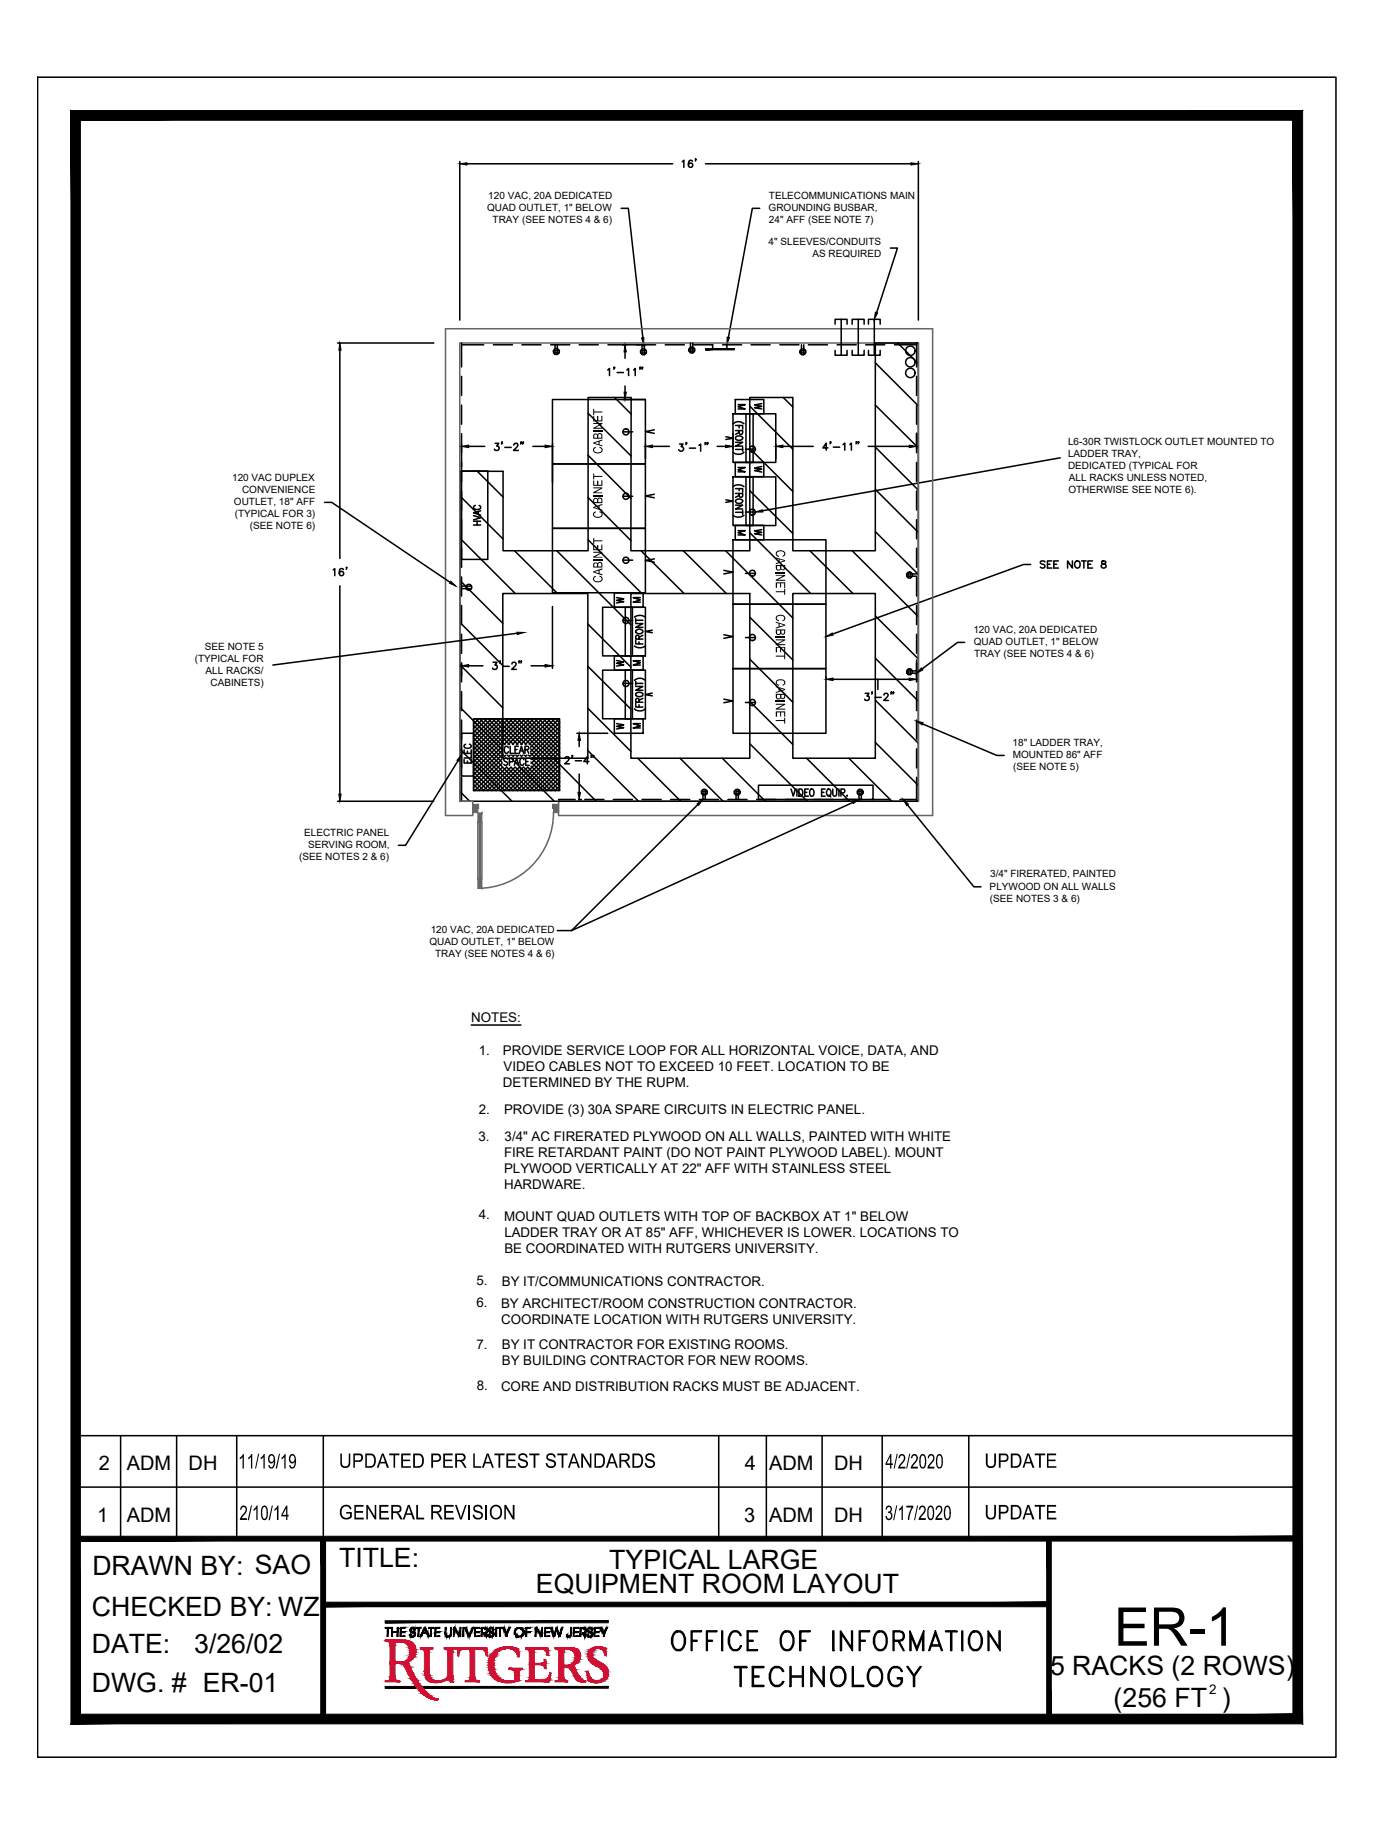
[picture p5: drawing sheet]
<svg xmlns="http://www.w3.org/2000/svg" width="229mm" height="305mm" viewBox="0 0 229 305" stroke-linecap="round" stroke-linejoin="round" font-family="sans-serif">
<defs><g id="words">
<text font-size="8.9" x="185.2" y="273.7">ER-1</text>
<g font-size="6.6">
<text x="110.4" y="275.5">OFFICE OF INFORMATION</text>
<text x="121" y="281.5">TECHNOLOGY</text>
</g>
<g font-size="4.4">
<text x="15.4" y="261.9">DRAWN BY: SAO</text>
<text x="56.4" y="260.6">TITLE:</text>
<text x="101.3" y="260.9">TYPICAL LARGE</text>
<text x="15.3" y="268.8">CHECKED BY: WZ</text>
<text x="89.1" y="264.9">EQUIPMENT ROOM LAYOUT</text>
<text x="15.3" y="274.8">DATE:</text>
<text x="32.3" y="274.8">3/26/02</text>
<text x="15.3" y="281.3">DWG. # ER-01</text>
<text x="174.6" y="278.6">5 RACKS (2 ROWS)</text>
<text x="185.2" y="283.8">(256 FT )</text>
</g>
<g font-size="4">
<text x="124.2" y="79.7">W</text>
<text x="124.2" y="90.3">W</text>
<text x="101.2" y="101.6">W</text>
</g>
<g font-size="3.7">
<text x="39.6" y="244.2">11/19/19</text>
<text x="56.3" y="244.1">UPDATED PER LATEST STANDARDS</text>
<text x="147.2" y="244.2">4/2/2020</text>
<text x="163.6" y="244.1">UPDATE</text>
<text x="39.8" y="252.7">2/10/14</text>
<text x="56.3" y="252.7">GENERAL REVISION</text>
<text x="147.1" y="252.7">3/17/2020</text>
<text x="163.6" y="252.7">UPDATE</text>
</g>
<g font-size="3.5">
<text x="121.4" y="69.1">M</text>
<text x="124.2" y="69.1">W</text>
<text x="121.4" y="79.7">M</text>
<text x="121.4" y="90.3">M</text>
<text x="104.1" y="101.2">M</text>
<text x="101.2" y="111.8">W</text>
<text x="104.1" y="111.8">M</text>
<text x="101.2" y="122.4">W</text>
<text x="104.1" y="122.4">M</text>
</g>
<g font-size="3.3">
<text x="16.5" y="244.5">2</text>
<text x="21.1" y="244.4">ADM</text>
<text x="31.4" y="244.4">DH</text>
<text x="123.8" y="244.5">4</text>
<text x="127.9" y="244.4">ADM</text>
<text x="138.7" y="244.4">DH</text>
<text x="16.2" y="253.1">1</text>
<text x="21.1" y="253">ADM</text>
<text x="123.7" y="253.1">3</text>
<text x="127.9" y="253">ADM</text>
<text x="138.7" y="253">DH</text>
</g>
<g font-size="2.4">
<text x="100.1" y="75.5" transform="rotate(-90 100.1 75.5)">CABINET</text>
<text x="100.1" y="86.2" transform="rotate(-90 100.1 86.2)">CABINET</text>
<text x="129" y="91.4" transform="rotate(90 129 91.4)">CABINET</text>
<text x="100.1" y="96.9" transform="rotate(-90 100.1 96.9)">CABINET</text>
<text x="129" y="102.1" transform="rotate(90 129 102.1)">CABINET</text>
<text x="129" y="112.9" transform="rotate(90 129 112.9)">CABINET</text>
</g>
<g font-size="2.2">
<text x="78.3" y="170">NOTES:</text>
<text x="79.6" y="175.4">1.</text>
<text x="83.6" y="175.4">PROVIDE SERVICE LOOP FOR ALL HORIZONTAL VOICE, DATA, AND</text>
<text x="83.7" y="178.1">VIDEO CABLES NOT TO EXCEED 10 FEET. LOCATION TO BE</text>
<text x="79.6" y="185.3">2.</text>
<text x="83.6" y="180.7">DETERMINED BY THE RUPM.</text>
<text x="83.8" y="185.3">PROVIDE (3) 30A SPARE CIRCUITS IN ELECTRIC PANEL.</text>
<text x="79.5" y="189.7">3.</text>
<text x="83.9" y="189.7">3/4&quot; AC FIRERATED PLYWOOD ON ALL WALLS, PAINTED WITH WHITE</text>
<text x="83.8" y="192.4">FIRE RETARDANT PAINT (DO NOT PAINT PLYWOOD LABEL). MOUNT</text>
<text x="83.8" y="195.1">PLYWOOD VERTICALLY AT 22&quot; AFF WITH STAINLESS STEEL</text>
<text x="83.8" y="197.7">HARDWARE.</text>
<text x="79.6" y="202.7">4.</text>
<text x="83.8" y="203">MOUNT QUAD OUTLETS WITH TOP OF BACKBOX AT 1&quot; BELOW</text>
<text x="83.8" y="205.7">LADDER TRAY OR AT 85&quot; AFF, WHICHEVER IS LOWER. LOCATIONS TO</text>
<text x="83.8" y="208.4">BE COORDINATED WITH RUTGERS UNIVERSITY.</text>
<text x="79.2" y="213.6">5.</text>
<text x="83.4" y="213.9">BY IT/COMMUNICATIONS CONTRACTOR.</text>
<text x="79.2" y="217.3">6.</text>
<text x="83.3" y="217.5">BY ARCHITECT/ROOM CONSTRUCTION CONTRACTOR.</text>
<text x="83.3" y="220.2">COORDINATE LOCATION WITH RUTGERS UNIVERSITY.</text>
<text x="79.2" y="224.3">7.</text>
<text x="83.4" y="224.3">BY IT CONTRACTOR FOR EXISTING ROOMS.</text>
<text x="83.4" y="227">BY BUILDING CONTRACTOR FOR NEW ROOMS.</text>
<text x="79.3" y="231.2">8.</text>
<text x="83.3" y="231.3">CORE AND DISTRIBUTION RACKS MUST BE ADJACENT.</text>
<text x="201" y="281.7">2</text>
</g>
<g font-size="1.7">
<text x="81" y="35.1">QUAD OUTLET, 1&quot; BELOW</text>
<text x="81.2" y="33">120 VAC, 20A DEDICATED</text>
<text x="127.8" y="35.1">GROUNDING BUSBAR,</text>
<text x="127.8" y="33.1">TELECOMMUNICATIONS MAIN</text>
<text x="81.9" y="37.1">TRAY (SEE NOTES 4 &amp; 6)</text>
<text x="127.8" y="40.8">4&quot; SLEEVES/CONDUITS</text>
<text x="127.8" y="37.1">24&quot; AFF (SEE NOTE 7)</text>
<text x="135.1" y="42.8">AS REQUIRED</text>
<text x="177.6" y="73.9">L6-30R TWISTLOCK OUTLET MOUNTED TO</text>
<text x="177.6" y="75.9">LADDER TRAY,</text>
<text x="177.6" y="77.9">DEDICATED (TYPICAL FOR</text>
<text x="38.6" y="80">120 VAC DUPLEX</text>
<text x="38.9" y="84">OUTLET, 18&quot; AFF</text>
<text x="40.2" y="82">CONVENIENCE</text>
<text x="177.6" y="81.9">OTHERWISE SEE NOTE 6).</text>
<text x="177.7" y="79.9">ALL RACKS UNLESS NOTED,</text>
<text x="39" y="86">(TYPICAL FOR 3)</text>
<text x="41.5" y="88">(SEE NOTE 6)</text>
<text x="161.8" y="105.3">120 VAC, 20A DEDICATED</text>
<text x="161.9" y="107.2">QUAD OUTLET, 1&quot; BELOW</text>
<text x="32.4" y="110">(TYPICAL FOR</text>
<text x="34.1" y="108">SEE NOTE 5</text>
<text x="34.2" y="112">ALL RACKS/</text>
<text x="162" y="109.2">TRAY (SEE NOTES 4 &amp; 6)</text>
<text x="35" y="114.1">CABINETS)</text>
<text x="168.3" y="124.1">18&quot; LADDER TRAY,</text>
<text x="168.4" y="126">MOUNTED 86&quot; AFF</text>
<text x="168.4" y="128.1">(SEE NOTE 5)</text>
<text x="49.7" y="143">(SEE NOTES 2 &amp; 6)</text>
<text x="50.6" y="139">ELECTRIC PANEL</text>
<text x="51.2" y="141">SERVING ROOM,</text>
<text x="164.5" y="147.9">PLYWOOD ON ALL WALLS</text>
<text x="164.6" y="149.9">(SEE NOTES 3 &amp; 6)</text>
<text x="164.6" y="145.9">3/4&quot; FIRERATED, PAINTED</text>
<text x="71.6" y="155.1">120 VAC, 20A DEDICATED</text>
<text x="71.4" y="157.2">QUAD OUTLET, 1&quot; BELOW</text>
<text x="72.3" y="159.1">TRAY (SEE NOTES 4 &amp; 6)</text>
</g>
</g></defs>
<!-- layer: BORDER -->
<g fill="#000" stroke="#000" stroke-width=".17">
<path d="M12.6 255.5v.8l203.2-.8zM12.6 256.3l203.2-.8v.8z"/>
<path d="M53.3 255.9l.8 29.9v-29.9zM53.3 255.9l.8 29.9h-.8z"/>
<path d="M174 255.9l.8 29.9v-29.9zM174 255.9l.8 29.9h-.8z"/>
<path d="M53.7 266.4v.8l120.7-.8zM53.7 267.2l120.7-.8v.8z"/>
<path d="M11.8 286.7h204.8l-1.6-1.7zM13.4 285h201.6l-203.2 1.7zM11.8 18.4v268.3l1.6-1.7zM11.8 18.4l1.6 1.6v265zM11.8 18.4l1.6 1.6 203.2-1.6zM13.4 20l203.2-1.6-1.6 1.6zM216.6 18.4l-1.6 1.6 1.6 266.7zM215 20l1.6 266.7-1.6-1.7z"/>
</g>
<g fill="none" stroke="#000" stroke-width=".25">
<path d="M6.3 12.8h215.8v279.4h-215.8zM12.6 238.7h203.2M20.1 238.7v17.2M29.4 238.7v17.2M39.4 238.7v17.2M53.7 238.7v17.2M119.5 238.7v17.2M127.4 238.7v17.2M136.7 238.7v17.2M146.7 238.7v17.2M161.1 238.7v17.2M12.6 255.9v-8.6v8.6"/>
<path d="M12.6 247.3h203.2"/>
</g>
<!-- layer: RUTGERS -->
<g fill="#000" stroke="#000" stroke-width=".17">
<path d="M80.8 270.9v-.1zM80.8 271.6v-.1z"/>
<path d="M64 269.5v.3l37.1-.3zM64 269.8l37.1-.3v.3z"/>
<path d="M64 270.6v.2l.9-.2zM64 270.8l.9-.2v.2z"/>
<path d="M64.4 270.8v1.3l.1-1.3zM64.5 270.8v1.3h-.1z"/>
<path d="M65.1 270.6v1.5l.2-1.5zM65.3 270.6v1.5h-.2z"/>
<path d="M65.3 271.3v.2l.7-.2zM65.3 271.5l.7-.2v.2z"/>
<path d="M66 270.6v1.5l.2-1.5zM66.2 270.6v1.5h-.2z"/>
<path d="M66.5 270.6v.2l.8-.2zM66.5 270.8l.8-.2v.2z"/>
<path d="M66.5 270.8v1.3l.2-1.3zM66.7 270.8v1.3h-.2z"/>
<path d="M66.7 271.3v.2l.6-.2zM66.7 271.5l.6-.2v.2z"/>
<path d="M66.7 272v.1l.6-.1zM66.7 272.1l.6-.1v.1z"/>
<path d="M68.1 271.8h.2zM68.1 271.8h.2z"/>
<path d="M68.2 270.9v.3zM68.2 270.9v.3z"/>
<path d="M68.2 271.8v.2l.1-.2zM68.3 271.8l-.1 .2z"/>
<path d="M68.2 270.8v.5zM68.3 270.8l-.1 .5z"/>
<path d="M68.2 272v.1zM68.3 272l-.1 .1z"/>
<path d="M68.3 270.7v.7zM68.3 270.7v.7z"/>
<path d="M68.3 271.8v.3zM68.3 271.8v.3z"/>
<path d="M68.3 270.7v.2l.1-.2zM68.4 270.7v.2h-.1z"/>
<path d="M68.3 271.2v.2zM68.4 271.2l-.1 .2z"/>
<path d="M68.3 271.9v.2zM68.4 271.9l-.1 .2z"/>
<path d="M68.4 271.2v.2v-.2zM68.4 271.2v.2z"/>
<path d="M68.4 272v.2v-.2zM68.4 272v.2z"/>
<path d="M68.4 270.6v.2l.3-.2zM68.4 270.8l.3-.2v.2z"/>
<path d="M68.4 271.3v.2l.3-.2zM68.4 271.5l.3-.2v.2z"/>
<path d="M68.4 272v.2l.3-.2zM68.4 272.2l.3-.2v.2z"/>
<path d="M68.7 270.7v.1l.1-.1zM68.7 270.8l.1-.1v.1z"/>
<path d="M68.7 271.3v.2l.1-.2zM68.8 271.3v.2h-.1z"/>
<path d="M68.7 270.8h.1zM68.7 270.8h.1z"/>
<path d="M68.7 272v.2zM68.8 272l-.1 .2z"/>
<path d="M68.8 270.7v.2l.1-.2zM68.8 270.9l.1-.2v.2z"/>
<path d="M68.8 271.4v.2zM68.8 271.4v.2z"/>
<path d="M68.8 272v.1l.1-.1zM68.8 272.1l.1-.1v.1z"/>
<path d="M68.8 270.9v.1l.1-.1zM68.9 270.9l-.1 .1z"/>
<path d="M68.8 271.5v.1l.1-.1zM68.9 271.5v.1h-.1z"/>
<path d="M68.9 270.8v.2zM68.9 270.8v.2z"/>
<path d="M68.9 271.6v.2zM68.9 271.6v.2z"/>
<path d="M68.9 271.8v.3zM68.9 271.8v.3z"/>
<path d="M68.9 270.9v.1zM69 270.9l-.1 .1z"/>
<path d="M68.9 271.5v.5zM69 271.5l-.1 .5z"/>
<path d="M69 271.5v.5zM69 271.5v.5z"/>
<path d="M69 271.7v.1zM69.1 271.7l-.1 .1z"/>
<path d="M69.2 270.6v.2l.8-.2zM69.2 270.8l.8-.2v.2z"/>
<path d="M69.5 270.8v1.3l.2-1.3zM69.7 270.8v1.3h-.2z"/>
<path d="M69.8 272.1h.1zM69.8 272.1h.1z"/>
<path d="M69.9 272v.1zM70 272l-.1 .1z"/>
<path d="M70 271.9v.2zM70 271.9v.2z"/>
<path d="M70 271.8v.3zM70 271.8v.3z"/>
<path d="M70 271.6v.5zM70.1 271.6l-.1 .5z"/>
<path d="M70.1 271.5v.5l.1-.5zM70.2 271.5v.5h-.1z"/>
<path d="M70.2 271.5v.3zM70.2 271.5v.3z"/>
<path d="M70.2 271.3v.5zM70.3 271.3l-.1 .5z"/>
<path d="M70.3 271.2v.4zM70.3 271.2v.4z"/>
<path d="M70.3 271.1v.4zM70.3 271.1v.4z"/>
<path d="M70.3 271.5v.1l.6-.1zM70.3 271.6l.6-.1v.1z"/>
<path d="M70.3 270.9v.4l.1-.4zM70.4 270.9l-.1 .4z"/>
<path d="M70.4 270.8v.4zM70.5 270.8l-.1 .4z"/>
<path d="M70.5 270.7v.4zM70.5 270.7v.4z"/>
<path d="M70.5 270.6v.3l.2-.3zM70.7 270.6v.3h-.2z"/>
<path d="M70.5 270.9v.1zM70.6 270.9l-.1 .1z"/>
<path d="M70.7 270.9v.1zM70.7 270.9v.1z"/>
<path d="M70.7 270.7v.4zM70.8 270.7l-.1 .4z"/>
<path d="M70.8 270.8v.4zM70.8 270.8v.4z"/>
<path d="M70.8 270.9v.4l.1-.4zM70.9 270.9l-.1 .4z"/>
<path d="M70.9 271.1v.4zM70.9 271.1v.4z"/>
<path d="M70.9 271.2v.4zM71 271.2l-.1 .4z"/>
<path d="M71 271.3v.4zM71 271.3v.4z"/>
<path d="M71 271.4v.4zM71.1 271.4l-.1 .4z"/>
<path d="M71.1 271.5v.4v-.4zM71.1 271.5v.4z"/>
<path d="M71.1 271.6v.4zM71.2 271.6l-.1 .4z"/>
<path d="M71.2 271.8v.3zM71.2 271.8v.3z"/>
<path d="M71.2 270.6v.2l.9-.2zM71.2 270.8l.9-.2v.2z"/>
<path d="M71.2 271.9v.2zM71.3 271.9l-.1 .2z"/>
<path d="M71.3 272v.1zM71.3 272v.1z"/>
<path d="M71.3 272.1h.1zM71.3 272.1h.1z"/>
<path d="M71.6 270.8v1.3l.1-1.3zM71.7 270.8v1.3h-.1z"/>
<path d="M72.3 270.6v.2l.8-.2zM72.3 270.8l.8-.2v.2z"/>
<path d="M72.3 270.8v1.3l.2-1.3zM72.5 270.8v1.3h-.2z"/>
<path d="M72.5 271.3v.2l.6-.2zM72.5 271.5l.6-.2v.2z"/>
<path d="M72.5 272v.1l.6-.1zM72.5 272.1l.6-.1v.1z"/>
<path d="M74 270.6v1.2l.2-1.2zM74.2 270.6v1.2h-.2z"/>
<path d="M74 271.8v.2l.2-.2zM74.2 271.8v.2h-.2z"/>
<path d="M74.2 271.8v.2zM74.2 271.8v.2z"/>
<path d="M74.2 271.8v.3zM74.2 271.8v.3z"/>
<path d="M74.2 272v.1zM74.3 272l-.1 .1z"/>
<path d="M74.3 272v.2zM74.3 272v.2z"/>
<path d="M74.3 272v.2l.4-.2zM74.3 272.2l.4-.2v.2z"/>
<path d="M74.7 272v.2zM74.7 272v.2z"/>
<path d="M74.7 272v.1zM74.8 272l-.1 .1z"/>
<path d="M74.8 271.9v.2l.1-.2zM74.9 271.9l-.1 .2z"/>
<path d="M74.9 271.8v.3zM74.9 271.8v.3z"/>
<path d="M74.9 270.6v1.3l.1-1.3zM75 270.6v1.3h-.1z"/>
<path d="M74.9 271.9v.1l.1-.1zM75 271.9l-.1 .1z"/>
<path d="M75.4 270.6v.3l.2-.3zM75.6 270.6v.3h-.2z"/>
<path d="M75.4 270.9v1.2l.1-1.2zM75.5 270.9v1.2h-.1z"/>
<path d="M75.6 270.7v.3v-.3zM75.6 270.7v.3z"/>
<path d="M75.6 270.8v.2zM75.7 270.8l-.1 .2z"/>
<path d="M75.7 270.8v.3zM75.7 270.8v.3z"/>
<path d="M75.7 270.9v.3zM75.8 270.9l-.1 .3z"/>
<path d="M75.8 271v.2zM75.8 271v.2z"/>
<path d="M75.8 271.1v.2l.1-.2zM75.9 271.1l-.1 .2z"/>
<path d="M75.9 271.1v.3zM75.9 271.1v.3z"/>
<path d="M75.9 271.2v.3zM76 271.2l-.1 .3z"/>
<path d="M76 271.3v.2zM76 271.3v.2z"/>
<path d="M76 271.3v.3zM76.1 271.3l-.1 .3z"/>
<path d="M76.1 271.5v.2v-.2zM76.1 271.5v.2z"/>
<path d="M76.1 271.5v.3zM76.2 271.5l-.1 .3z"/>
<path d="M76.2 271.6v.2zM76.2 271.6v.2z"/>
<path d="M76.2 271.6v.3zM76.3 271.6l-.1 .3z"/>
<path d="M76.3 271.8v.2l.1-.2zM76.4 271.8l-.1 .2z"/>
<path d="M76.4 271.8v.2zM76.4 271.8v.2z"/>
<path d="M76.4 271.9v.2zM76.4 271.9v.2z"/>
<path d="M76.4 270.6v1.5l.2-1.5zM76.6 270.6v1.5h-.2z"/>
<path d="M76.9 270.6v1.5l.2-1.5zM77.1 270.6v1.5h-.2z"/>
<path d="M77.3 270.6v.1l.2-.1zM77.3 270.7l.2-.1v.1z"/>
<path d="M77.4 270.7v.1l.1-.1zM77.4 270.8l.1-.1z"/>
<path d="M77.4 270.8v.2l.1-.2zM77.5 270.8l-.1 .2z"/>
<path d="M77.5 271v.1zM77.5 271v.1z"/>
<path d="M77.5 270.9v.3zM77.5 270.9v.3z"/>
<path d="M77.5 271v.3l.1-.3zM77.6 271l-.1 .3z"/>
<path d="M77.6 271.1v.4zM77.7 271.1l-.1 .4z"/>
<path d="M77.7 271.3v.3zM77.7 271.3v.3z"/>
<path d="M77.7 271.4v.4zM77.8 271.4l-.1 .4z"/>
<path d="M77.8 271.5v.3zM77.8 271.5v.3z"/>
<path d="M77.8 271.7v.3l.1-.3zM77.9 271.7l-.1 .3z"/>
<path d="M77.9 271.8v.3zM77.9 271.8v.3z"/>
<path d="M77.9 272v.1l.1-.1zM78 272l-.1 .1z"/>
<path d="M78 271.8v.3zM78 271.8v.3z"/>
<path d="M78 271.7v.4l.1-.4zM78.1 271.7l-.1 .4z"/>
<path d="M78.1 271.6v.4zM78.2 271.6l-.1 .4z"/>
<path d="M78.2 271.5v.3zM78.2 271.5v.3z"/>
<path d="M78.2 271.3v.2l.2-.2zM78.2 271.5l.2-.2v.2z"/>
<path d="M78.2 271.5v.1l.1-.1zM78.2 271.6l.1-.1z"/>
<path d="M78.2 271.6v.2zM78.3 271.6l-.1 .2z"/>
<path d="M78.3 271.2v.1l.1-.1zM78.3 271.3l.1-.1z"/>
<path d="M78.3 271.1v.1l.2-.1zM78.5 271.1v.1h-.2z"/>
<path d="M78.4 271v.1l.1-.1zM78.4 271.1l.1-.1z"/>
<path d="M78.4 270.8v.2l.2-.2zM78.4 271l.2-.2v.2z"/>
<path d="M78.5 270.7v.1l.1-.1zM78.5 270.8l.1-.1z"/>
<path d="M78.5 270.6v.1l.2-.1zM78.5 270.7l.2-.1v.1z"/>
<path d="M78.9 270.6v.2l.8-.2zM78.9 270.8l.8-.2v.2z"/>
<path d="M78.9 270.8v1.3l.1-1.3zM79 270.8v1.3h-.1z"/>
<path d="M79 271.3v.2l.7-.2zM79 271.5l.7-.2v.2z"/>
<path d="M79 272v.1l.7-.1zM79 272.1l.7-.1v.1z"/>
<path d="M80 270.6v.2l.6-.2zM80 270.8l.6-.2v.2z"/>
<path d="M80 270.8v1.3l.2-1.3zM80.2 270.8v1.3h-.2z"/>
<path d="M80.3 271.5h.4zM80.3 271.5h.4z"/>
<path d="M80.4 271.5h.3zM80.4 271.6l.3-.1z"/>
<path d="M80.4 271.6h.2zM80.4 271.6h.2z"/>
<path d="M80.5 271.6v.2l.2-.2zM80.5 271.8l.2-.2v.2z"/>
<path d="M80.5 271.8h.2zM80.5 271.8h.2z"/>
<path d="M80.6 271.8h.2zM80.6 271.8h.2z"/>
<path d="M80.6 270.7v.1l.1-.1zM80.7 270.7l-.1 .1z"/>
<path d="M80.6 271.8h.2zM80.6 271.9l.2-.1z"/>
<path d="M80.7 271.9v.1l.1-.1zM80.7 272l.1-.1z"/>
<path d="M80.7 270.7v.1l.1-.1zM80.7 270.8l.1-.1z"/>
<path d="M80.7 271.5v.1zM80.8 271.5l-.1 .1z"/>
<path d="M80.7 272h.2zM80.7 272h.2z"/>
<path d="M80.8 271.4v.1l.1-.1zM80.9 271.4v.1h-.1z"/>
<path d="M80.8 272h.1zM80.8 272.1l.1-.1z"/>
<path d="M80.8 270.8v.1l.1-.1zM80.9 270.8l-.1 .1z"/>
<path d="M80.9 270.9v.2zM80.9 270.9v.2z"/>
<path d="M80.9 271.2v.3zM80.9 271.2v.3z"/>
<path d="M80.9 272v.1zM80.9 272v.1z"/>
<path d="M80.9 270.8v.7zM81 270.8l-.1 .7z"/>
<path d="M80.9 272v.1zM81 272l-.1 .1z"/>
<path d="M81 270.9v.5zM81 270.9v.5z"/>
<path d="M81 271.1v.2l.1-.2zM81.1 271.1l-.1 .2z"/>
<path d="M81.2 271.8h.2zM81.2 271.8h.2z"/>
<path d="M81.2 271v.2zM81.3 271l-.1 .2z"/>
<path d="M81.2 271.8v.2l.2-.2zM81.4 271.8v.2h-.2z"/>
<path d="M81.3 270.8v.5l.1-.5zM81.4 270.8v.5h-.1z"/>
<path d="M81.3 272v.1l.1-.1zM81.3 272.1l.1-.1z"/>
<path d="M81.4 270.7v.7zM81.4 270.7v.7z"/>
<path d="M81.4 271.8v.3zM81.4 271.8v.3z"/>
<path d="M81.4 270.7v.2l.1-.2zM81.5 270.7l-.1 .2z"/>
<path d="M81.4 271.2v.2zM81.4 271.2v.2z"/>
<path d="M81.4 271.9v.2zM81.4 271.9v.2z"/>
<path d="M81.4 271.2v.2zM81.5 271.2l-.1 .2z"/>
<path d="M81.4 272v.1zM81.5 272l-.1 .1z"/>
<path d="M81.5 270.6v.2l.2-.2zM81.5 270.8l.2-.2v.2z"/>
<path d="M81.5 271.3v.2l.2-.2zM81.5 271.5l.2-.2v.2z"/>
<path d="M81.5 272v.2l.4-.2zM81.5 272.2l.4-.2v.2z"/>
<path d="M81.7 270.7v.1l.2-.1zM81.7 270.8l.2-.1v.1z"/>
<path d="M81.7 271.3v.2l.2-.2zM81.7 271.5l.2-.2v.2z"/>
<path d="M81.7 270.8h.2zM81.7 270.8h.2z"/>
<path d="M81.8 271.5h.1zM81.8 271.5h.1z"/>
<path d="M81.9 270.7v.2v-.2zM81.9 270.7v.2z"/>
<path d="M81.9 271.4v.1zM81.9 271.4v.1z"/>
<path d="M81.9 272v.1zM81.9 272v.1z"/>
<path d="M81.9 270.9v.1zM81.9 270.9v.1z"/>
<path d="M81.9 271.5v.1l.1-.1zM82 271.5l-.1 .1z"/>
<path d="M81.9 272v.1zM81.9 272v.1z"/>
<path d="M81.9 270.8v.2zM82 270.8l-.1 .2z"/>
<path d="M81.9 271.6v.2zM82 271.6l-.1 .2z"/>
<path d="M81.9 271.8v.3zM82 271.8l-.1 .3z"/>
<path d="M82 270.9v.1zM82 270.9v.1z"/>
<path d="M82 271.5v.6zM82 271.5v.6z"/>
<path d="M82 271h.1zM82 271h.1z"/>
<path d="M82 271.5v.5l.1-.5zM82.1 271.5v.5h-.1z"/>
<path d="M82.1 271.7v.1zM82.2 271.7l-.1 .1z"/>
<path d="M82.4 270.6v1.5l.2-1.5zM82.6 270.6v1.5h-.2z"/>
<path d="M82.7 270.6h1.1zM82.7 270.7l1.1-.1z"/>
<path d="M82.7 270.7v.1l.9-.1zM82.7 270.8l.9-.1v.1z"/>
<path d="M83.1 270.8v1.3l.1-1.3zM83.2 270.8v1.3h-.1z"/>
<path d="M83.6 270.7v.1l.2-.1zM83.6 270.8l.2-.1v.1z"/>
<path d="M83.7 270.8v.1l.1-.1zM83.7 270.9l.1-.1z"/>
<path d="M83.7 270.9v.1zM83.8 270.9l-.1 .1z"/>
<path d="M83.8 270.7v.4v-.4zM83.8 270.7v.4z"/>
<path d="M83.8 270.8v.3zM83.9 270.8l-.1 .3z"/>
<path d="M83.9 270.9v.3zM83.9 270.9v.3z"/>
<path d="M83.9 271v.3zM84 271l-.1 .3z"/>
<path d="M84 271.1v.4l.1-.4zM84.1 271.1l-.1 .4z"/>
<path d="M84.1 271.2v.3zM84.1 271.2v.3z"/>
<path d="M84.1 271.3v.3zM84.1 271.3v.3z"/>
<path d="M84.1 271.5v.6zM84.2 271.5l-.1 .6z"/>
<path d="M84.2 271.5v.6zM84.2 271.5v.6z"/>
<path d="M84.2 271.4v.7l.1-.7zM84.3 271.4v.7h-.1z"/>
<path d="M84.3 271.3v.3zM84.4 271.3l-.1 .3z"/>
<path d="M84.4 271.2v.3zM84.4 271.2v.3z"/>
<path d="M84.4 271.1v.4zM84.4 271.1v.4z"/>
<path d="M84.4 271v.3zM84.5 271l-.1 .3z"/>
<path d="M84.5 270.9v.3l.1-.3zM84.6 270.9l-.1 .3z"/>
<path d="M84.6 270.8v.3zM84.6 270.8v.3z"/>
<path d="M84.6 270.7v.3zM84.7 270.7l-.1 .3z"/>
<path d="M84.7 270.6v.1l.1-.1zM84.7 270.7l.1-.1v.1z"/>
<path d="M84.7 270.7v.1v-.1zM84.7 270.8v-.1z"/>
<path d="M84.7 270.8v.1zM84.7 270.8v.1z"/>
<path d="M85.5 271.3v.2l.1-.2zM85.6 271.3l-.1 .2z"/>
<path d="M85.6 271.1v.6zM85.6 271.1v.6z"/>
<path d="M85.6 271v.8zM85.7 271l-.1 .8z"/>
<path d="M85.7 270.9v.3zM85.7 270.9v.3z"/>
<path d="M85.7 271.5v.4zM85.7 271.5v.4z"/>
<path d="M85.7 270.9v.2zM85.8 270.9l-.1 .2z"/>
<path d="M85.7 271.8v.2zM85.8 271.8l-.1 .2z"/>
<path d="M85.8 270.8v.2v-.2zM85.8 270.8v.2z"/>
<path d="M85.8 271.8v.2v-.2zM85.8 271.8v.2z"/>
<path d="M85.8 270.8v.2zM85.9 270.8l-.1 .2z"/>
<path d="M85.8 271.9v.2l.1-.2zM85.9 271.9l-.1 .2z"/>
<path d="M85.9 270.7v.1l.2-.1zM85.9 270.8l.2-.1z"/>
<path d="M85.9 270.8h.1zM85.9 270.9l.1-.1z"/>
<path d="M85.9 272v.1zM86 272l-.1 .1z"/>
<path d="M86 272v.1l.1-.1zM86 272.1l.1-.1v.1z"/>
<path d="M86.1 270.7v.1l.5-.1zM86.1 270.8l.5-.1v.1z"/>
<path d="M86.1 272v.2l.5-.2zM86.1 272.2l.5-.2v.2z"/>
<path d="M86.6 272v.1l.1-.1zM86.6 272.1l.1-.1v.1z"/>
<path d="M86.6 270.7v.1l.1-.1zM86.6 270.8l.1-.1z"/>
<path d="M86.7 270.8v.1l.1-.1zM86.7 270.9l.1-.1v.1z"/>
<path d="M86.7 272v.1zM86.7 272v.1z"/>
<path d="M86.7 270.9v.1l.1-.1zM86.7 271l.1-.1z"/>
<path d="M86.7 271.9v.2l.1-.2zM86.8 271.9l-.1 .2z"/>
<path d="M86.8 270.8v.2zM86.9 270.8l-.1 .2z"/>
<path d="M86.8 271.8v.3zM86.9 271.8l-.1 .3z"/>
<path d="M86.9 270.9v.2zM86.9 270.9v.2z"/>
<path d="M86.9 271.8v.2zM86.9 271.8v.2z"/>
<path d="M86.9 270.9v.3zM86.9 270.9v.3z"/>
<path d="M86.9 271.7v.3zM86.9 271.7v.3z"/>
<path d="M86.9 271v.3zM87 271l-.1 .3z"/>
<path d="M86.9 271.5v.5zM87 271.5l-.1 .5z"/>
<path d="M87 271v.9l.1-.9zM87.1 271v.9h-.1z"/>
<path d="M87.1 271.1v.7zM87.1 271.1v.7z"/>
<path d="M87.1 271.3v.3zM87.2 271.3l-.1 .3z"/>
<path d="M87.4 270.6v.2l.8-.2zM87.4 270.8l.8-.2v.2z"/>
<path d="M87.4 270.8v1.3l.2-1.3zM87.6 270.8v1.3h-.2z"/>
<path d="M87.6 271.3v.2l.6-.2zM87.6 271.5l.6-.2v.2z"/>
<path d="M89 270.6v.3l.2-.3zM89.2 270.6v.3h-.2z"/>
<path d="M89 270.9v1.2l.1-1.2zM89.1 270.9v1.2h-.1z"/>
<path d="M89.2 270.7v.3zM89.2 270.7v.3z"/>
<path d="M89.2 270.8v.2l.1-.2zM89.3 270.8l-.1 .2z"/>
<path d="M89.3 270.8v.3zM89.4 270.8l-.1 .3z"/>
<path d="M89.4 270.9v.3zM89.4 270.9v.3z"/>
<path d="M89.4 271v.2zM89.4 271v.2z"/>
<path d="M89.4 271.1v.2zM89.5 271.1l-.1 .2z"/>
<path d="M89.5 271.1v.3l.1-.3zM89.6 271.1l-.1 .3z"/>
<path d="M89.6 271.2v.3zM89.6 271.2v.3z"/>
<path d="M89.6 271.3v.2zM89.6 271.3v.2z"/>
<path d="M89.6 271.3v.3zM89.7 271.3l-.1 .3z"/>
<path d="M89.7 271.5v.2zM89.7 271.5v.2z"/>
<path d="M89.7 271.5v.3l.1-.3zM89.8 271.5l-.1 .3z"/>
<path d="M89.8 271.6v.2zM89.9 271.6l-.1 .2z"/>
<path d="M89.9 271.6v.3zM89.9 271.6v.3z"/>
<path d="M89.9 271.8v.2zM89.9 271.8v.2z"/>
<path d="M89.9 271.8v.2l.1-.2zM90 271.8l-.1 .2z"/>
<path d="M90 271.9v.2zM90.1 271.9l-.1 .2z"/>
<path d="M90.1 270.6v1.5l.1-1.5zM90.2 270.6v1.5h-.1z"/>
<path d="M90.6 270.6v.2l.8-.2zM90.6 270.8l.8-.2v.2z"/>
<path d="M90.6 270.8v1.3l.1-1.3zM90.7 270.8v1.3h-.1z"/>
<path d="M90.7 271.3v.2l.7-.2zM90.7 271.5l.7-.2v.2z"/>
<path d="M90.7 272v.1l.7-.1zM90.7 272.1l.7-.1v.1z"/>
<path d="M91.6 270.6v.1l.2-.1zM91.6 270.7l.2-.1v.1z"/>
<path d="M91.6 270.7v.2l.2-.2zM91.6 270.9l.2-.2v.2z"/>
<path d="M91.7 270.9v.2l.1-.2zM91.8 270.9v.2h-.1z"/>
<path d="M91.8 271.1v.2l.1-.2zM91.9 271.1v.2h-.1z"/>
<path d="M91.8 271.3v.2l.1-.2zM91.9 271.3l-.1 .2z"/>
<path d="M91.8 271.5v.2zM91.9 271.5l-.1 .2z"/>
<path d="M91.9 271.3v.6zM91.9 271.3v.6z"/>
<path d="M91.9 271.5v.6l.1-.6zM92 271.5v.6h-.1z"/>
<path d="M92 271.7v.4zM92.1 271.7l-.1 .4z"/>
<path d="M92.1 271.9v.2v-.2zM92.1 271.9v.2z"/>
<path d="M92.1 271.7v.4zM92.2 271.7l-.1 .4z"/>
<path d="M92.2 271.5v.6l.1-.6zM92.3 271.5v.6h-.1z"/>
<path d="M92.3 271.3v.6zM92.3 271.3v.6z"/>
<path d="M92.3 271.1v.7zM92.4 271.1l-.1 .7z"/>
<path d="M92.4 270.9v.6zM92.4 270.9v.6z"/>
<path d="M92.4 270.7v.6zM92.4 270.7v.6z"/>
<path d="M92.4 270.6v.4l.2-.4zM92.6 270.6v.4h-.2z"/>
<path d="M92.4 271v.2l.1-.2zM92.5 271l-.1 .2z"/>
<path d="M92.6 270.7v.5zM92.7 270.7l-.1 .5z"/>
<path d="M92.7 270.9v.4zM92.7 270.9v.4z"/>
<path d="M92.7 271.1v.4l.1-.4zM92.8 271.1l-.1 .4z"/>
<path d="M92.8 271.3v.5zM92.8 271.3v.5z"/>
<path d="M92.8 271.5v.4zM92.9 271.5l-.1 .4z"/>
<path d="M92.9 271.7v.4zM92.9 271.7v.4z"/>
<path d="M92.9 271.9v.2l.1-.2zM93 271.9v.2h-.1z"/>
<path d="M93 271.8v.3zM93.1 271.8l-.1 .3z"/>
<path d="M93.1 271.5v.6zM93.1 271.5v.6z"/>
<path d="M93.1 271.4v.7zM93.2 271.4l-.1 .7z"/>
<path d="M93.2 271.2v.7zM93.2 271.2v.7z"/>
<path d="M93.2 271.1v.6l.1-.6zM93.3 271.1v.6h-.1z"/>
<path d="M93.3 270.9v.6zM93.3 270.9v.6z"/>
<path d="M93.3 270.7v.2l.2-.2zM93.5 270.7v.2h-.2z"/>
<path d="M93.3 270.9v.2l.1-.2zM93.4 270.9l-.1 .2z"/>
<path d="M93.3 271.1v.2zM93.4 271.1l-.1 .2z"/>
<path d="M93.4 270.6v.1l.1-.1zM93.4 270.7l.1-.1v.1z"/>
<path d="M94.2 271.8v.2l.1-.2zM94.3 271.8v.2h-.1z"/>
<path d="M94.3 272v.1v-.1zM94.3 272.1v-.1z"/>
<path d="M94.3 272v.1zM94.4 272l-.1 .1z"/>
<path d="M94.4 272v.2l.4-.2zM94.4 272.2l.4-.2v.2z"/>
<path d="M94.8 272v.1zM94.8 272v.1z"/>
<path d="M94.8 271.8v.3zM94.9 271.8l-.1 .3z"/>
<path d="M94.9 270.6v1.2l.1-1.2zM95 270.6v1.2h-.1z"/>
<path d="M94.9 271.8v.2v-.2zM94.9 271.8v.2z"/>
<path d="M95.3 270.6v.2l.9-.2zM95.3 270.8l.9-.2v.2z"/>
<path d="M95.3 270.8v1.3l.1-1.3zM95.4 270.8v1.3h-.1z"/>
<path d="M95.4 271.3v.2l.7-.2zM95.4 271.5l.7-.2v.2z"/>
<path d="M95.4 272v.1l.8-.1zM95.4 272.1l.8-.1v.1z"/>
<path d="M96.4 270.6v.2l.7-.2zM96.4 270.8l.7-.2v.2z"/>
<path d="M96.4 270.8v1.3l.2-1.3zM96.6 270.8v1.3h-.2z"/>
<path d="M96.8 271.5h.3zM96.8 271.5h.3z"/>
<path d="M96.8 271.5h.3zM96.8 271.6l.3-.1z"/>
<path d="M96.8 271.6v.1l.3-.1zM96.8 271.7l.3-.1v.1z"/>
<path d="M96.9 271.7h.2zM96.9 271.8l.2-.1z"/>
<path d="M96.9 271.8h.2zM96.9 271.8h.2z"/>
<path d="M97 271.8v.1zM97.1 271.8l-.1 .1z"/>
<path d="M97.1 270.7v.1v-.1zM97.1 270.7v.1z"/>
<path d="M97.1 271.6v.4zM97.1 271.6v.4z"/>
<path d="M97.1 271.8v.2zM97.1 271.8v.2z"/>
<path d="M97.1 270.7v.1l.2-.1zM97.1 270.8l.2-.1z"/>
<path d="M97.1 271.5v.1zM97.2 271.5l-.1 .1z"/>
<path d="M97.1 271.8v.3zM97.2 271.8l-.1 .3z"/>
<path d="M97.2 270.8h.1zM97.2 270.9l.1-.1z"/>
<path d="M97.2 271.4v.2l.1-.2zM97.3 271.4l-.1 .2z"/>
<path d="M97.2 271.8v.3l.1-.3zM97.3 271.8l-.1 .3z"/>
<path d="M97.3 270.8v.1l.1-.1zM97.4 270.8l-.1 .1z"/>
<path d="M97.3 271.3v.2zM97.3 271.3v.2z"/>
<path d="M97.3 272v.1zM97.3 272v.1z"/>
<path d="M97.3 270.9v.2zM97.4 270.9l-.1 .2z"/>
<path d="M97.3 271.2v.3zM97.4 271.2l-.1 .3z"/>
<path d="M97.3 272v.1zM97.4 272l-.1 .1z"/>
<path d="M97.4 270.8v.7zM97.4 270.8v.7z"/>
<path d="M97.4 272v.1zM97.4 272v.1z"/>
<path d="M97.4 271v.4zM97.4 271v.4z"/>
<path d="M97.4 271.1v.2l.1-.2zM97.5 271.1l-.1 .2z"/>
<path d="M97.6 271.8h.2zM97.6 271.8h.2z"/>
<path d="M97.6 271v.2l.1-.2zM97.7 271l-.1 .2z"/>
<path d="M97.6 271.8v.2l.2-.2zM97.8 271.8v.2h-.2z"/>
<path d="M97.7 270.8v.5zM97.8 270.8l-.1 .5z"/>
<path d="M97.7 272v.1zM97.8 272l-.1 .1z"/>
<path d="M97.8 270.7v.7zM97.8 270.7v.7z"/>
<path d="M97.8 271.8v.3zM97.8 271.8v.3z"/>
<path d="M97.8 270.7v.2l.1-.2zM97.9 270.7l-.1 .2z"/>
<path d="M97.8 271.2v.2zM97.9 271.2l-.1 .2z"/>
<path d="M97.8 271.9v.2zM97.9 271.9l-.1 .2z"/>
<path d="M97.9 271.2v.2zM97.9 271.2v.2z"/>
<path d="M97.9 272v.2zM97.9 272v.2z"/>
<path d="M97.9 270.6v.2l.2-.2zM97.9 270.8l.2-.2v.2z"/>
<path d="M97.9 270.8h.1zM97.9 270.8h.1z"/>
<path d="M97.9 271.3v.2l.2-.2zM97.9 271.5l.2-.2v.2z"/>
<path d="M97.9 272v.2l.3-.2zM97.9 272.2l.3-.2v.2z"/>
<path d="M98.1 270.7v.1l.2-.1zM98.1 270.8l.2-.1v.1z"/>
<path d="M98.1 271.3v.2l.2-.2zM98.1 271.5l.2-.2v.2z"/>
<path d="M98.2 270.8h.1zM98.2 270.8h.1z"/>
<path d="M98.2 272v.1l.1-.1zM98.3 272l-.1 .1z"/>
<path d="M98.2 272.1v.1zM98.3 272.1l-.1 .1z"/>
<path d="M98.3 270.7v.2l.1-.2zM98.4 270.7l-.1 .2z"/>
<path d="M98.3 271.4v.1zM98.3 271.4v.1z"/>
<path d="M98.3 270.9v.1zM98.4 270.9l-.1 .1z"/>
<path d="M98.3 271.5v.1l.1-.1zM98.4 271.5l-.1 .1z"/>
<path d="M98.3 272v.1zM98.4 272l-.1 .1z"/>
<path d="M98.4 270.8v.2zM98.4 270.8v.2z"/>
<path d="M98.4 271.6v.2zM98.4 271.6v.2z"/>
<path d="M98.4 271.8v.3zM98.4 271.8v.3z"/>
<path d="M98.4 270.9v.1l.1-.1zM98.5 270.9l-.1 .1z"/>
<path d="M98.4 271.5v.6l.1-.6zM98.5 271.5v.6h-.1z"/>
<path d="M98.5 271.5v.5zM98.5 271.5v.5z"/>
<path d="M98.5 271.7v.1zM98.6 271.7l-.1 .1z"/>
<path d="M98.8 270.6v.2l.8-.2zM98.8 270.8l.8-.2v.2z"/>
<path d="M98.8 270.8v1.3l.1-1.3zM98.9 270.8v1.3h-.1z"/>
<path d="M98.9 271.3v.2l.7-.2zM98.9 271.5l.7-.2v.2z"/>
<path d="M98.9 272v.1l.7-.1zM98.9 272.1l.7-.1v.1z"/>
<path d="M99.8 270.6h.1zM99.8 270.7l.1-.1z"/>
<path d="M99.8 270.7v.1l.2-.1zM99.8 270.8l.2-.1v.1z"/>
<path d="M99.9 270.8v.1l.1-.1zM99.9 270.9l.1-.1z"/>
<path d="M99.9 270.9v.1l.2-.1zM99.9 271l.2-.1v.1z"/>
<path d="M100 271v.1l.1-.1zM100 271.1l.1-.1z"/>
<path d="M100 271.1h.1zM100 271.1h.1z"/>
<path d="M100.1 271.1v.1v-.1zM100.1 271.1v.1z"/>
<path d="M100.1 271.2v.1zM100.1 271.2v.1z"/>
<path d="M100.1 271.2v.3l.1-.3zM100.2 271.2l-.1 .3z"/>
<path d="M100.2 271.3v.2zM100.3 271.3l-.1 .2z"/>
<path d="M100.3 271.4v.2zM100.3 271.4v.2z"/>
<path d="M100.3 271.5v.6l.1-.6zM100.4 271.5v.6h-.1z"/>
<path d="M100.4 271.4v.7l.1-.7zM100.5 271.4v.7h-.1z"/>
<path d="M100.5 271.3v.3zM100.5 271.3v.3z"/>
<path d="M100.5 271.2v.3zM100.6 271.2l-.1 .3z"/>
<path d="M100.6 271.1v.4zM100.6 271.1v.4z"/>
<path d="M100.6 271v.3zM100.7 271l-.1 .3z"/>
<path d="M100.7 270.9v.3v-.3zM100.7 270.9v.3z"/>
<path d="M100.7 270.8v.3zM100.8 270.8l-.1 .3z"/>
<path d="M100.8 270.7v.3zM100.8 270.7v.3z"/>
<path d="M100.8 270.6v.1l.2-.1zM100.8 270.7l.2-.1v.1z"/>
<path d="M100.8 270.7v.1l.1-.1zM100.8 270.8l.1-.1z"/>
<path d="M100.8 270.8v.1zM100.9 270.8l-.1 .1z"/>
<path d="M64 280.4v.3l37.1-.3zM64 280.7l37.1-.3v.3z"/>
</g>
<!-- layer: a-ru2 -->
<g fill="#d21034" stroke="#d21034" stroke-width=".17">
<path d="M64 272.9h4.1z"/>
<path d="M66.6 276.4h1.3z"/>
<path d="M71.7 282.5h1.1v.2z"/>
<path d="M99.2 273.8h.6z"/>
<path d="M98.2 274.3h.6z"/>
<path d="M91 275.3h.1z"/>
<path d="M90.2 276.6h.5z"/>
<path d="M94.6 276.9h.8z"/>
<path d="M97.5 277.9l.3-.1z"/>
<path d="M91.4 278.2h.2z"/>
<path d="M96.5 279.7h.9z"/>
<path d="M98.7 279.8h.9z"/>
<path d="M84.1 273.8h.6z"/>
<path d="M84.9 274.2h1.3z"/>
<path d="M86 275.2h.3v.3z"/>
<path d="M84.6 277.6h2.3z"/>
<path d="M85.2 277.6h1.2z"/>
<path d="M85.4 277.7h1z"/>
<path d="M77.9 279.5h1.3z"/>
<path d="M74.9 279.7h.4l-.2 .1z"/>
<path d="M71.7 279.8h1.5z"/>
<path d="M83.9 279.8h1.2z"/>
<path d="M64 272.7l3.6 .1zM64 272.7l3.6 .1z"/>
<path d="M64 272.8l4 .1zM64 272.8l4 .1h-4z"/>
<path d="M64 272.9h4.1zM64 272.9h4.1zM64 272.9h4.1z"/>
<path d="M64.3 272.9l4 .1zM64.3 272.9l4 .1z"/>
<path d="M64.7 273h3.6zM64.7 273h3.6zM64.7 273h3.6zM64.7 273h3.6z"/>
<path d="M64.7 273h1.8zM64.7 273h1.4z"/>
<path d="M66.5 273l1.9 .1zM66.5 273l1.9 .1z"/>
<path d="M64.7 273l1 .1 .4-.1zM64.7 273l1 .1zM64.8 273.1h.9zM64.8 273.1h.9z"/>
<path d="M67 273.1h1.6zM67 273.1h1.6z"/>
<path d="M67.3 273.1l1.4 .1zM67.3 273.1l1.4 .1z"/>
<path d="M64.8 273.1l.9 .1v-.1zM64.8 273.1l.9 .1h-.9z"/>
<path d="M67.4 273.2l1.4 .2-.1-.2zM67.4 273.2l1.4 .2h-1.2z"/>
<path d="M67.6 273.4l1.3 .1-.1-.1zM67.6 273.4l1.3 .1h-1.2z"/>
<path d="M64.8 273.2l.9 .4v-.4zM64.8 273.2l.9 .4h-.9z"/>
<path d="M67.7 273.5l1.3 .2-.1-.2zM67.7 273.5l1.3 .2h-1.2z"/>
<path d="M67.8 273.7l1.3 .2-.1-.2zM67.8 273.7l1.3 .2h-1.1z"/>
<path d="M68 273.9l1.1 .1v-.1zM68 273.9l1.1 .1h-1.1z"/>
<path d="M68 274l1.2 .3-.1-.3zM68 274l1.2 .3h-1.1z"/>
<path d="M68.1 274.3l1.1 .1v-.1zM68.1 274.3l1.1 .1h-1.1z"/>
<path d="M68.1 274.4l1.1 .3v-.3zM68.1 274.4l1.1 .3h-1.1z"/>
<path d="M68.1 274.7l1.1 .1zM68.1 274.7l1.1 .1z"/>
<path d="M68.1 274.8l1 .3 .1-.3zM68.1 274.8l1 .3h-1z"/>
<path d="M68.1 275.1h1zM68.1 275.1h1z"/>
<path d="M68.1 275.1l.8 .3 .2-.3zM68.1 275.1l.8 .3h-.8z"/>
<path d="M68.1 275.4l.7 .2 .1-.2zM68.1 275.4l.7 .2h-.8z"/>
<path d="M68 275.6l.7 .1 .1-.1zM68 275.6l.7 .1h-.8z"/>
<path d="M67.9 275.7l.6 .2 .2-.2zM67.9 275.7l.6 .2h-.7zM67.8 275.9h.7zM67.8 275.9h.7z"/>
<path d="M67.8 275.9l.4 .3 .3-.3zM67.5 276.2l.3-.3 .4 .3z"/>
<path d="M67.5 276.2h.7zM67.5 276.2h.6z"/>
<path d="M67.4 276.2l.5 .1 .2-.1zM67.1 276.3l.3-.1 .5 .1z"/>
<path d="M67.1 276.3h.8zM67 276.3h.9z"/>
<path d="M67 276.3l.9 .1zM66.6 276.4h1.3zM65.7 276.4h2.2z"/>
<path d="M64.8 273.6l.9 2.8v-2.8zM64.8 273.6l.9 2.8h-.9z"/>
<path d="M64.8 276.4l3.2 .2-.1-.2zM64.8 276.4l3.2 .2h-3.2z"/>
<path d="M66.5 276.6l1.5 .1zM66.5 276.6l1.5 .1z"/>
<path d="M66.8 276.7l1.2 .1v-.1zM66.8 276.7l1.2 .1h-1z"/>
<path d="M67 276.8h1.1zM67 276.8h1.1z"/>
<path d="M67 276.8l1.1 .2v-.2zM67 276.8l1.1 .2h-.9z"/>
<path d="M67.2 277l1 .3-.1-.3zM67.2 277l1 .3h-.9z"/>
<path d="M67.3 277.3h1zM67.3 277.3h1z"/>
<path d="M67.3 277.3l1.4 .9-.4-.9zM67.3 277.3l1.4 .9h-.9z"/>
<path d="M67.8 278.2l1 .2-.1-.2zM67.8 278.2l1 .2h-1z"/>
<path d="M64.8 276.6l.9 2.2v-2.2zM64.8 276.6l.9 2.2h-.9z"/>
<path d="M67.8 278.4l1.4 .7-.4-.7zM67.8 278.4l1.4 .7h-.9z"/>
<path d="M64.8 278.8l.9 .4v-.4zM64.8 278.8l.9 .4h-.9zM64.8 279.2h.9zM64.8 279.2h.9z"/>
<path d="M64.8 279.2l1 .1-.1-.1zM64.8 279.2l1 .1h-1zM64.8 279.3h1zM64.8 279.3h1z"/>
<path d="M68.3 279.1l1.1 .3-.2-.3zM68.3 279.1l1.1 .3h-1z"/>
<path d="M64.8 279.3l1.1 .1-.1-.1zM64.8 279.3l1.1 .1h-1.2zM64.7 279.4h1.2zM64.7 279.4h1.2z"/>
<path d="M64.7 279.4l1.5 .1zM64.3 279.5l.4-.1 1.5 .1z"/>
<path d="M64.3 279.5h1.9zM64.3 279.5h1.9z"/>
<path d="M64.3 279.5h2.2zM64 279.5h2.5z"/>
<path d="M64 279.5l2.5 .2v-.2zM64 279.5l2.5 .2h-2.5z"/>
<path d="M68.4 279.4l1.4 .6-.4-.6zM68.4 279.4l1.4 .6h-1z"/>
<path d="M68.8 280l1.2 .3-.2-.3zM68.8 280l1.2 .3h-.9z"/>
<path d="M69.1 280.3l1.2 .5-.3-.5zM69.1 280.3l1.2 .5h-.8z"/>
<path d="M69.5 280.8l1.2 .4-.4-.4zM69.5 280.8l1.2 .4h-.9z"/>
<path d="M69.8 281.2l1.3 .4-.4-.4zM69.8 281.2l1.3 .4h-.9z"/>
<path d="M70.2 281.6l.9 .1zM70.2 281.6l.9 .1z"/>
<path d="M70.2 281.7l1.2 .2-.3-.2zM70.2 281.7l1.2 .2h-.8z"/>
<path d="M70.6 281.9l.9 .1zM70.6 281.9l.9 .1z"/>
<path d="M70.7 282l1.2 .2-.4-.2zM70.7 282l1.2 .2h-.9z"/>
<path d="M71 282.2l1 .1zM71 282.2l1 .1z"/>
<path d="M71.1 282.3l1.2 .1-.3-.1zM71.1 282.3l1.2 .1h-.9z"/>
<path d="M71.4 282.4l1.4 .1zM71.4 282.4l1.4 .1z"/>
<path d="M71.5 282.5h1.3zM71.5 282.5h1.3z"/>
<path d="M72.2 282.7h.6zM71.7 282.5l1.1 .2z"/>
<path d="M99.2 273.8l.8 .1zM99.1 273.9h.9z"/>
<path d="M99.1 273.9h1.1zM98.8 273.9h1.4z"/>
<path d="M98.8 273.9l1.6 .1zM98.7 274h1.7z"/>
<path d="M92.3 274h3zM92.3 274h3z"/>
<path d="M98.7 274h1.9zM98.5 274h.2h1.9z"/>
<path d="M92.3 274l3.3 .1zM92.3 274l3.3 .1h-3.3z"/>
<path d="M98.5 274l2.2 .1zM98.5 274l2.2 .1h-2.3zM98.4 274.1h2.3zM98.4 274.1h2.3z"/>
<path d="M99.4 274.1h1.3zM99.4 274.1h1.3z"/>
<path d="M98.4 274.1h.8zM98.4 274.1h1z"/>
<path d="M87.4 274l3.7 .2v-.2zM87.4 274l3.7 .2h-3.7z"/>
<path d="M92.3 274.1l3.5 .1zM92.3 274.1l3.5 .1h-3.5z"/>
<path d="M99.5 274.1l1.2 .1zM99.5 274.1l1.2 .1z"/>
<path d="M92.3 274.2h3.5zM92.3 274.2h3.5z"/>
<path d="M98.4 274.1l.6 .1 .2-.1zM98.2 274.2l.2-.1 .6 .1z"/>
<path d="M92.4 274.2h3.5zM92.4 274.2h3.5z"/>
<path d="M87.4 274.2h3.7zM87.4 274.2h3.7z"/>
<path d="M87.9 274.2h.9zM87.9 274.2h.9z"/>
<path d="M89.9 274.2h1.2zM89.9 274.2h1.2z"/>
<path d="M92.8 274.2h3.2zM92.8 274.2h3.2z"/>
<path d="M94.4 274.2h1.6zM94.4 274.2h1.6z"/>
<path d="M92.8 274.2h1.6zM92.8 274.2h1.3z"/>
<path d="M98.2 274.2l.6 .1 .2-.1zM98.2 274.2l.6 .1h-.6zM98.1 274.3h.7z"/>
<path d="M92.9 274.2h1.2zM92.9 274.2l1.1 .1z"/>
<path d="M94.5 274.2l1.5 .1zM94.5 274.2l1.5 .1z"/>
<path d="M90.3 274.2l.8 .1v-.1zM90.3 274.2l.8 .1z"/>
<path d="M99.8 274.2l.9 .1v-.1zM99.8 274.2l.9 .1h-.6z"/>
<path d="M92.9 274.3h1.1zM92.9 274.3h.9z"/>
<path d="M87.9 274.2l.9 .1v-.1zM87.9 274.2l.9 .1h-.8z"/>
<path d="M94.8 274.3h1.3zM94.8 274.3h1.3z"/>
<path d="M98.1 274.3l.6 .1 .1-.1zM98.1 274.3l.6 .1h-.7z"/>
<path d="M92.9 274.3l.9 .1v-.1zM92.9 274.3l.9 .1z"/>
<path d="M94.8 274.3l1.4 .1zM94.8 274.3l1.4 .1z"/>
<path d="M90.5 274.3l.6 .2v-.2zM90.5 274.3l.6 .2h-.4z"/>
<path d="M88 274.3l.8 .2v-.2zM88 274.3l.8 .2h-.8z"/>
<path d="M95.1 274.4l1.2 .1-.1-.1zM95.1 274.4l1.2 .1h-1.1z"/>
<path d="M98 274.4l.6 .1 .1-.1zM97.9 274.5l.1-.1 .6 .1z"/>
<path d="M97.9 274.5h.7zM97.9 274.5l.6 .1z"/>
<path d="M100.1 274.3l.6 .3v-.3zM100.1 274.3l.6 .3h-.3z"/>
<path d="M90.7 274.5l.4 .1v-.1zM90.7 274.5l.4 .1h-.3z"/>
<path d="M95.2 274.5l1.1 .1zM95.2 274.5l1.1 .1z"/>
<path d="M92.9 274.4l.9 .3v-.3zM92.9 274.4l.9 .3h-.9z"/>
<path d="M97.9 274.6l.6 .1v-.1zM97.9 274.6l.6 .1h-.6z"/>
<path d="M88 274.5l.8 .2v-.2zM88 274.5l.8 .2h-.8z"/>
<path d="M95.3 274.6l1.1 .2-.1-.2zM95.3 274.6l1.1 .2h-1z"/>
<path d="M90.8 274.6l.4 .2-.1-.2zM90.8 274.6l.4 .2h-.3z"/>
<path d="M95.4 274.8l1.1 .1-.1-.1zM95.4 274.8l1.1 .1h-1z"/>
<path d="M97.9 274.7l.6 .2v-.2zM97.9 274.7l.6 .2h-.8z"/>
<path d="M100.4 274.6l.4 .3-.1-.3zM100.4 274.6l.4 .3h-.3z"/>
<path d="M95.5 274.9l1 .2v-.2zM95.5 274.9l1 .2h-1z"/>
<path d="M97.7 274.9l.8 .2v-.2zM97.7 274.9l.8 .2h-.8z"/>
<path d="M90.9 274.8l.3 .4v-.4zM90.9 274.8l.3 .4h-.2z"/>
<path d="M95.5 275.1l1 .2v-.2zM95.5 275.1l1 .2h-.9z"/>
<path d="M91 275.2h.2zM91 275.2l.1 .1z"/>
<path d="M97.7 275.1l.8 .2v-.2zM97.7 275.1l.8 .2h-.8z"/>
<path d="M100.5 274.9l.3 .4v-.4zM100.5 274.9l.3 .4h-.2z"/>
<path d="M97.7 275.3l.8 .1zM97.7 275.3l.8 .1h-.8z"/>
<path d="M95.6 275.3l.9 .1v-.1zM95.6 275.3l.9 .1h-.9z"/>
<path d="M97.7 275.4h.8zM97.7 275.4h.8z"/>
<path d="M95.6 275.4l.9 .2v-.2zM95.6 275.4l.9 .2h-.9z"/>
<path d="M95.6 275.6l.9 .1v-.1zM95.6 275.6l.9 .1h-.9z"/>
<path d="M97.7 275.4l1 .3-.2-.3zM97.7 275.4l1 .3h-.9z"/>
<path d="M97.8 275.7h.9zM97.8 275.7h.9z"/>
<path d="M95.6 275.7l.8 .2 .1-.2zM95.6 275.7l.8 .2h-.8z"/>
<path d="M95.6 275.9h.8zM95.6 275.9h.8z"/>
<path d="M97.8 275.7l1.2 .3-.3-.3zM97.8 275.7l1.2 .3h-1.1z"/>
<path d="M97.9 276l1.3 .1zM97.9 276l1.3 .1z"/>
<path d="M90.5 275.9l.2 .3v-.3zM90.5 275.9l.2 .3h-.2z"/>
<path d="M95.6 275.9l.7 .3 .1-.3zM95.6 275.9l.7 .3h-.8z"/>
<path d="M95.5 276.2h.8zM95.5 276.2h.8z"/>
<path d="M97.9 276.1l1.8 .3-.5-.3zM97.9 276.1l1.8 .3h-1.5z"/>
<path d="M95.5 276.2l.6 .2 .2-.2zM95.5 276.2l.6 .2h-.7z"/>
<path d="M90.5 276.2l.2 .3v-.3zM90.5 276.2l.2 .3h-.3z"/>
<path d="M95.4 276.4l.6 .1 .1-.1zM95.4 276.4l.6 .1h-.7z"/>
<path d="M90.4 276.5h.3zM90.3 276.5h.1h.3z"/>
<path d="M90.3 276.5l.4 .1zM90.2 276.6h.5zM89.9 276.6h.8z"/>
<path d="M88 274.7l.8 1.9v-1.9zM88 274.7l.8 1.9h-.8z"/>
<path d="M95.3 276.5l.5 .1 .2-.1zM95.3 276.5l.5 .1h-.6z"/>
<path d="M98.2 276.4l2 .3-.5-.3zM98.2 276.4l2 .3h-1.7z"/>
<path d="M95.2 276.6l.5 .1 .1-.1zM95.1 276.7l.1-.1 .5 .1z"/>
<path d="M98.5 276.7h1.9zM98.5 276.7h1.9z"/>
<path d="M88 276.6l2.7 .2v-.2zM88 276.6l2.7 .2h-2.7z"/>
<path d="M89.9 276.8l.8 .1zM89.9 276.8l.8 .1z"/>
<path d="M95.1 276.7l.3 .2 .3-.2zM94.8 276.9l.3-.2 .3 .2z"/>
<path d="M90.2 276.9h.5zM90.2 276.9h.5z"/>
<path d="M94.8 276.9h.6zM94.6 276.9h.8zM94.4 276.9h1z"/>
<path d="M92.9 274.7l.9 2.2v-2.2zM92.9 274.7l.9 2.2h-.9z"/>
<path d="M94.4 276.9h1zM93.8 276.9h1.6z"/>
<path d="M92.9 276.9h.9zM92.9 276.9h.9z"/>
<path d="M90.3 276.9l.4 .1v-.1zM90.3 276.9l.4 .1z"/>
<path d="M98.6 276.7l2.1 .3-.3-.3zM98.6 276.7l2.1 .3h-1.7z"/>
<path d="M99 277h1.7zM99 277h1.7z"/>
<path d="M92.9 276.9l2.6 .3-.1-.3zM92.9 276.9l2.6 .3h-2.6z"/>
<path d="M93.8 277.2h1.7zM93.8 277.2h1.7z"/>
<path d="M92.9 277.2h.9zM92.9 277.2h.9z"/>
<path d="M90.4 277l.3 .2v-.2zM90.4 277l.3 .2h-.2z"/>
<path d="M94.4 277.2l1.1 .1zM94.4 277.2l1.1 .1z"/>
<path d="M99.1 277l1.8 .3-.2-.3zM99.1 277l1.8 .3h-1.3z"/>
<path d="M94.5 277.3h1.1zM94.5 277.3h1.1z"/>
<path d="M94.6 277.3l1 .1zM94.6 277.3l1 .1z"/>
<path d="M99.6 277.3l1.4 .1-.1-.1zM99.6 277.3l1.4 .1h-1.2z"/>
<path d="M90.5 277.2l.2 .3v-.3zM90.5 277.2l.2 .3h-.2z"/>
<path d="M94.7 277.4l1 .2-.1-.2zM94.7 277.4l1 .2h-.9z"/>
<path d="M99.8 277.4l1.3 .2-.1-.2zM99.8 277.4l1.3 .2h-1.1z"/>
<path d="M100 277.6l1.1 .1v-.1zM100 277.6l1.1 .1z"/>
<path d="M100.1 277.7l1 .3v-.3zM100.1 277.7l1 .3h-.8zM100.3 278h.8zM100.3 278h.8z"/>
<path d="M97.5 277.9l.4 .3-.1-.3zM97.5 277.9l.4 .3h-.3z"/>
<path d="M100.3 278l.8 .4v-.4zM100.3 278l.8 .4h-.7zM100.4 278.4h.7zM100.4 278.4h.7z"/>
<path d="M91.4 278.2l.2 .4v-.4zM91.4 278.2l.2 .4h-.3z"/>
<path d="M97.6 278.2l.4 .4-.1-.4zM97.6 278.2l.4 .4h-.4z"/>
<path d="M94.8 277.6l1.5 1.1-.6-1.1zM94.8 277.6l1.5 1.1h-.9z"/>
<path d="M95.4 278.7h.9zM95.4 278.7h.9z"/>
<path d="M100.4 278.4l.7 .3v-.3zM100.4 278.4l.7 .3h-.7z"/>
<path d="M100.4 278.7h.6zM100.4 278.7h.7z"/>
<path d="M97.6 278.6l.6 .3-.2-.3zM97.6 278.6l.6 .3h-.5z"/>
<path d="M91.3 278.6l.2 .3 .1-.3zM91.3 278.6l.2 .3h-.4z"/>
<path d="M92.9 277.2l.9 1.8v-1.8zM92.9 277.2l.9 1.8h-.9z"/>
<path d="M88 276.8l.8 2.2v-2.2zM88 276.8l.8 2.2h-.8z"/>
<path d="M100.4 278.7l.5 .4 .1-.4zM100.4 278.7l.5 .4h-.6z"/>
<path d="M100.3 279.1h.6zM100.3 279.1h.5z"/>
<path d="M91.1 278.9l.4 .2v-.2zM91.1 278.9l.4 .2h-.5z"/>
<path d="M95.4 278.7l1.3 .5-.4-.5zM95.4 278.7l1.3 .5h-1z"/>
<path d="M95.7 279.2h1.1zM95.7 279.2h1.1z"/>
<path d="M97.7 278.9l.8 .3-.3-.3zM97.7 278.9l.8 .3h-.8z"/>
<path d="M92.9 279l.9 .2v-.2zM92.9 279l.9 .2h-.9z"/>
<path d="M91 279.1l.4 .1 .1-.1zM90.8 279.2l.2-.1 .4 .1z"/>
<path d="M88 279l.8 .2v-.2zM88 279l.8 .2h-.8z"/>
<path d="M100.2 279.1l.5 .1 .1-.1zM100.2 279.1l.5 .1h-.6z"/>
<path d="M88 279.2l.8 .1v-.1zM88 279.2l.8 .1h-.8z"/>
<path d="M100.1 279.2l.6 .1v-.1zM100 279.3l.1-.1 .6 .1z"/>
<path d="M95.8 279.2l1.1 .1-.1-.1zM95.8 279.2l1.1 .1h-1z"/>
<path d="M92.9 279.2l.9 .2v-.2zM92.9 279.2l.9 .2h-.9z"/>
<path d="M88 279.3l1.1 .1zM88 279.3l1.1 .1z"/>
<path d="M100 279.3h.7zM100 279.3l.6 .1z"/>
<path d="M90.8 279.2l.6 .2v-.2zM90.5 279.4l.3-.2 .6 .2z"/>
<path d="M95.9 279.3l1 .1zM95.9 279.3l1 .1z"/>
<path d="M97.7 279.2l1.1 .2-.3-.2zM97.7 279.2l1.1 .2h-1z"/>
<path d="M90.5 279.4h.9zM90 279.4h1.4z"/>
<path d="M88 279.4h1.6zM87.9 279.4h1.7z"/>
<path d="M90 279.4h1.4zM89.6 279.4h1.8z"/>
<path d="M87.9 279.4h1.7zM87.9 279.4h1.7z"/>
<path d="M87.9 279.4h3.5zM87.8 279.4h3.6z"/>
<path d="M92.9 279.4h1zM92.8 279.4h1.1z"/>
<path d="M95.9 279.4l1.1 .1zM95.9 279.4l1.1 .1z"/>
<path d="M97.8 279.4l1.2 .1zM97.8 279.4l1.2 .1z"/>
<path d="M87.8 279.4l3.6 .1v-.1zM87.4 279.5l.4-.1 3.6 .1z"/>
<path d="M92.8 279.4l1.6 .1zM92.3 279.5l.5-.1 1.6 .1z"/>
<path d="M96 279.5h1.4zM96 279.5h1.4z"/>
<path d="M99.9 279.4l.5 .1 .2-.1zM99.6 279.5l.3-.1 .5 .1z"/>
<path d="M97.8 279.5h1.4zM97.8 279.5h1.4z"/>
<path d="M99.6 279.5h.8zM99.2 279.5h1.2z"/>
<path d="M97.9 279.5h1.3zM97.9 279.5h1.3z"/>
<path d="M97.9 279.5h2.5zM97.9 279.5h2.4z"/>
<path d="M96.1 279.5h1.3zM96.1 279.5h1.3z"/>
<path d="M97.9 279.5l2.2 .1 .2-.1zM97.9 279.5l2.2 .1z"/>
<path d="M96.2 279.5l1.2 .2v-.2zM96.2 279.5l1.2 .2h-.9z"/>
<path d="M96.5 279.7h.9zM96.7 279.7h.7z"/>
<path d="M92.3 279.5l2.1 .2v-.2zM92.3 279.5l2.1 .2h-2.1z"/>
<path d="M87.4 279.5l3.9 .2 .1-.2zM87.4 279.5l3.9 .2h-3.9z"/>
<path d="M98.1 279.6l1.9 .1 .1-.1zM98.1 279.6l1.9 .1z"/>
<path d="M98.3 279.7h1.7zM98.3 279.7l1.5 .1z"/>
<path d="M98.5 279.8h1.3zM98.5 279.8h1.1z"/>
<path d="M98.7 279.8h.6zM98.8 279.8h.5z"/>
<path d="M84.1 273.8l.8 .1zM83.9 273.9h1z"/>
<path d="M83.9 273.9h1.3zM83.6 273.9h1.6z"/>
<path d="M83.6 273.9h1.8zM83.6 273.9h1.8z"/>
<path d="M83.6 273.9l2.1 .1zM83.2 274l.4-.1 2.1 .1z"/>
<path d="M83.2 274h2.6zM83.2 274h2.6z"/>
<path d="M83.2 274l2.8 .1zM82.9 274.1l.3-.1 2.8 .1z"/>
<path d="M84.3 274.1h1.7zM84.3 274.1h1.7z"/>
<path d="M82.9 274.1h1.3zM82.9 274.1h1.4z"/>
<path d="M82.9 274.1h1.3zM82.9 274.1l1.2 .1z"/>
<path d="M73.8 274l2.1 .2v-.2zM73.8 274l2.1 .2h-2.1z"/>
<path d="M69.9 274l2.1 .2v-.2zM69.9 274l2.1 .2h-2.1z"/>
<path d="M82.8 274.2h1.3zM82.8 274.2h1.1z"/>
<path d="M84.7 274.1l1.5 .1zM84.7 274.1l1.5 .1zM84.9 274.2h1.3z"/>
<path d="M73.8 274.2h2.1zM73.8 274.2h1.6z"/>
<path d="M69.9 274.2h2.1zM69.9 274.2h1.6z"/>
<path d="M76.1 274l4.9 .2v-.2zM76.1 274l4.9 .2h-4.9z"/>
<path d="M79.6 274.2h1.4zM79.6 274.2h1.4z"/>
<path d="M77.5 274.2h2.1zM77.5 274.2h1.4z"/>
<path d="M79.6 274.2h1.4zM79.6 274.2h1.4z"/>
<path d="M76.1 274.2h1.1zM76.1 274.2h1.4z"/>
<path d="M82.8 274.2h.8h.3zM82.7 274.2h.1h.8z"/>
<path d="M79.9 274.2l1.1 .1v-.1zM79.9 274.2l1.1 .1z"/>
<path d="M76.1 274.2l.7 .1 .4-.1zM76.1 274.2l.7 .1h-.7z"/>
<path d="M74.3 274.2l1 .1 .1-.1zM74.3 274.2l1 .1z"/>
<path d="M70.4 274.2l1 .1 .1-.1zM70.4 274.2l1 .1z"/>
<path d="M80.2 274.3h.8zM80.2 274.3h.8z"/>
<path d="M76.1 274.3h.7zM76.1 274.3h.6z"/>
<path d="M85 274.2l1.2 .1v-.1zM85 274.2l1.2 .1h-.9z"/>
<path d="M82.7 274.2l.6 .1 .3-.1zM82.5 274.3l.2-.1 .6 .1z"/>
<path d="M82.5 274.3h.8zM82.5 274.3l.8 .1z"/>
<path d="M74.4 274.3l.9 .1v-.1zM74.4 274.3l.9 .1h-.8z"/>
<path d="M70.5 274.3l.9 .1v-.1zM70.5 274.3l.9 .1h-.9z"/>
<path d="M80.4 274.3l.6 .1v-.1zM80.4 274.3l.6 .1z"/>
<path d="M76.1 274.3l.5 .1 .1-.1zM76.1 274.3l.5 .1h-.5z"/>
<path d="M85.3 274.3l.9 .2v-.2zM85.3 274.3l.9 .2h-.6z"/>
<path d="M82.4 274.4l.6 .2 .3-.2zM82.2 274.6l.2-.2 .6 .2z"/>
<path d="M82.2 274.6h.8zM82.1 274.6h.8z"/>
<path d="M74.5 274.4l.8 .3v-.3zM74.5 274.4l.8 .3h-.8z"/>
<path d="M70.5 274.4l.9 .3v-.3zM70.5 274.4l.9 .3h-.8z"/>
<path d="M80.5 274.4l.5 .3v-.3zM80.5 274.4l.5 .3h-.3z"/>
<path d="M76.1 274.4l.3 .3 .2-.3zM76.1 274.4l.3 .3h-.3z"/>
<path d="M82.1 274.6l.6 .2 .2-.2zM82.1 274.6l.6 .2h-.8z"/>
<path d="M85.6 274.5l.7 .3-.1-.3zM85.6 274.5l.7 .3h-.5z"/>
<path d="M81.9 274.8l.7 .1 .1-.1zM81.9 274.8l.7 .1h-.8z"/>
<path d="M81.8 274.9l.7 .2 .1-.2zM81.8 274.9l.7 .2h-.9z"/>
<path d="M85.8 274.8l.5 .4v-.4zM85.8 274.8l.5 .4h-.3z"/>
<path d="M81.6 275.1l.8 .2 .1-.2zM81.6 275.1l.8 .2h-.8z"/>
<path d="M80.7 274.7l.4 .7-.1-.7zM80.7 274.7l.4 .7h-.3z"/>
<path d="M76.1 274.7l.2 .7 .1-.7zM76.1 274.7l.2 .7h-.2z"/>
<path d="M81.6 275.3l.7 .1 .1-.1zM81.6 275.3l.7 .1h-.8z"/>
<path d="M86 275.2v.3h.3zM86 275.5h.3z"/>
<path d="M81.5 275.4l.7 .2 .1-.2zM81.5 275.4l.7 .2h-.8z"/>
<path d="M81.4 275.6l.8 .2v-.2zM81.4 275.6l.8 .2h-.8z"/>
<path d="M81.4 275.8l.8 .3v-.3zM81.4 275.8l.8 .3h-.9z"/>
<path d="M81.3 276.1l.8 .1 .1-.1zM81.3 276.1l.8 .1h-.9z"/>
<path d="M81.2 276.2l.9 .3v-.3zM81.2 276.2l.9 .3h-.9z"/>
<path d="M81.2 276.5l.9 .4v-.4zM81.2 276.5l.9 .4h-.9z"/>
<path d="M81.2 276.9h.9zM81.2 276.9h.9z"/>
<path d="M81.2 276.9l1 .4-.1-.4zM81.2 276.9l1 .4h-1z"/>
<path d="M81.2 277.3l1 .3v-.3zM81.2 277.3l1 .3h-1z"/>
<path d="M84.6 277.4l2.3 .2v-.2zM84.6 277.4l2.3 .2h-2.3zM84.6 277.6h2.3z"/>
<path d="M84.8 277.6h2.1zM84.8 277.6h1.9z"/>
<path d="M85 277.6h1.7zM85 277.6h1.4zM85.2 277.6h1.2z"/>
<path d="M85.2 277.6l1.2 .1v-.1zM85.2 277.6l1.2 .1zM85.4 277.7h1z"/>
<path d="M81.2 277.6l1 .2v-.2zM81.2 277.6l1 .2h-.9z"/>
<path d="M85.4 277.7l1 .1v-.1zM85.4 277.7l1 .1z"/>
<path d="M70.6 274.7l.8 3.1v-3.1zM70.6 274.7l.8 3.1h-.8z"/>
<path d="M85.5 277.8l.8 .1 .1-.1zM85.5 277.8l.8 .1z"/>
<path d="M70.6 277.8l.8 .1v-.1zM70.6 277.8l.8 .1h-.8z"/>
<path d="M85.5 277.9l.8 .1v-.1zM85.5 277.9l.8 .1h-.8z"/>
<path d="M85.5 278l.8 .1v-.1zM85.5 278l.8 .1h-.8z"/>
<path d="M81.3 277.8l1.1 .4-.2-.4zM81.3 277.8l1.1 .4h-1z"/>
<path d="M81.4 278.2l1.1 .1zM81.4 278.2l1.1 .1h-1.1z"/>
<path d="M70.6 277.9l.8 .5v-.5zM70.6 277.9l.8 .5h-.8z"/>
<path d="M85.5 278.1l.8 .4v-.4zM85.5 278.1l.8 .4h-.8z"/>
<path d="M81.4 278.3l1.2 .3-.1-.3zM81.4 278.3l1.2 .3h-1zM81.6 278.6h1zM81.6 278.6h1z"/>
<path d="M70.6 278.4l.9 .2-.1-.2zM70.6 278.4l.9 .2h-.9z"/>
<path d="M74.5 274.7l.8 4.1v-4.1zM74.5 274.7l.8 4.1h-.8z"/>
<path d="M81.6 278.6l1.2 .3-.2-.3zM81.6 278.6l1.2 .3h-.9z"/>
<path d="M81.9 278.9h1zM81.9 278.9h1z"/>
<path d="M70.6 278.6l1 .3-.1-.3zM70.6 278.6l1 .3h-.9z"/>
<path d="M70.7 278.9h.9zM70.7 278.9h.9z"/>
<path d="M78.1 274.2l.8 4.7v-4.7zM78.1 274.2l.8 4.7h-.8z"/>
<path d="M81.9 278.9l1.2 .2-.2-.2zM81.9 278.9l1.2 .2h-1z"/>
<path d="M70.7 278.9l1 .2-.1-.2zM70.7 278.9l1 .2h-.8z"/>
<path d="M74.5 278.8l.8 .4v-.4zM74.5 278.8l.8 .4h-1.2z"/>
<path d="M82.1 279.1l1.2 .1-.2-.1zM82.1 279.1l1.2 .1h-1.1z"/>
<path d="M70.9 279.1l1 .1-.2-.1zM70.9 279.1l1 .1h-1z"/>
<path d="M78.1 278.9l.9 .3-.1-.3zM78.1 278.9l.9 .3h-.9zM78.1 279.2h.9zM78.1 279.2h.9z"/>
<path d="M74.1 279.2h1.2zM73.9 279.2h1.4z"/>
<path d="M82.2 279.2l1.2 .1zM82.2 279.2l1.2 .1z"/>
<path d="M70.9 279.2l1.1 .1zM70.9 279.2l1.1 .1z"/>
<path d="M73.9 279.2l.4 .1 .2-.1zM73.7 279.3l.2-.1 .4 .1z"/>
<path d="M74.5 279.2l.8 .1v-.1zM74.5 279.2l.8 .1z"/>
<path d="M78.1 279.2l1 .2-.1-.2zM78.1 279.2l1 .2h-1.1zM78 279.4h1.1zM78 279.4h1.1z"/>
<path d="M85.5 278.5l.8 .9v-.9zM85.5 278.5l.8 .9h-.8z"/>
<path d="M82.4 279.3l1.4 .1-.4-.1zM82.4 279.3l1.4 .1h-1.2zM82.6 279.4h1.2zM82.6 279.4h1.2z"/>
<path d="M71 279.3l1.2 .1-.2-.1zM71 279.3l1.2 .1h-1.1z"/>
<path d="M73.7 279.3l.5 .1 .1-.1zM73.6 279.4l.1-.1 .5 .1z"/>
<path d="M78 279.4l1.2 .1zM78 279.4l1.2 .1h-1.3zM77.9 279.5h1.3z"/>
<path d="M71.1 279.4l1.3 .1zM71.1 279.4l1.3 .1z"/>
<path d="M85.5 279.4l.8 .1zM85.2 279.5h1.1z"/>
<path d="M73.6 279.4h.6zM73.3 279.5h.7z"/>
<path d="M77.9 279.5h1.8zM77.3 279.5h2.4z"/>
<path d="M82.6 279.4l1.5 .1zM82.6 279.4l1.5 .1z"/>
<path d="M71.1 279.5h1.4zM71.1 279.5h1.4z"/>
<path d="M85.2 279.5h1.1zM84.9 279.5h1.3z"/>
<path d="M82.7 279.5h2.2zM82.7 279.5h2.2z"/>
<path d="M73.3 279.5h.7zM73 279.5h.9z"/>
<path d="M71.1 279.5h1.9zM71.1 279.5h1.9z"/>
<path d="M82.8 279.5l3.2 .1 .2-.1zM82.8 279.5l3.2 .1z"/>
<path d="M71.2 279.5l2.4 .1 .3-.1zM71.2 279.5l2.4 .1h-2.2z"/>
<path d="M74.6 279.3l.7 .4v-.4zM74.6 279.3l.7 .4h-.4z"/>
<path d="M77.3 279.5l2.4 .2v-.2zM77.3 279.5l2.4 .2h-2.4z"/>
<path d="M83 279.6l2.5 .1 .5-.1zM83 279.6l2.5 .1h-2.1z"/>
<path d="M71.4 279.6l2 .1 .2-.1zM71.4 279.6l2 .1z"/>
<path d="M83.4 279.7h2.1zM83.4 279.7h2.1z"/>
<path d="M75 279.8h.1zM74.9 279.7l.2 .1z"/>
<path d="M71.6 279.7h1.8zM71.6 279.7l1.6 .1z"/>
<path d="M83.4 279.7h2.1zM83.4 279.7l1.8 .1z"/>
<path d="M83.8 279.8h1.4zM83.8 279.8h1.3z"/>
<path d="M71.7 279.8h1.1zM72.1 279.8h.7z"/>
<path d="M84.2 279.8h.5zM83.9 279.8h.8z"/>
</g>
<!-- layer: RUNet TEXT -->
<g fill="#000" stroke="#000" stroke-width=".17">
<path d="M76.4 27.2l1.2-.1v.3zM151.5 27.1l1.2 .1-1.2 .2zM56.5 57l.2 1.2h-.4zM106.7 56.2l.3-.1v1.2zM120.9 56.1h.4l-.5 1.2zM145.5 51.9l.4 .1-.5 1.1zM75 96.7l.8 .8-1.1-.5zM125.6 85.1l1.1-.3 .1 .3zM86 105.1l1.2 .1-1.2 .3zM137.3 105.8l1.1-.5 .1 .3zM153.2 111.1l.2 .3-1 .5zM56.3 132.1h.4l-.2 1.1z"/>
<path d="M76.7 125.5l-.4 1.1-.3-.2zM115.9 133.7l1-.8-.8 1zM141.7 133.2l1.2-.3-1.1 .7zM150.1 132.9l.9 .8-.3 .3zM152.3 119.9l1.1 .3-.1 .3z"/>
</g>
<g fill="none" stroke="#000" stroke-width=".25">
<path d="M76.4 26.9v26.3M77.6 27.2h34.2M103.3 34.6h1.2l2.4 21.5M113.4 26.9l.3-.3v1.2M115.1 26.8a.33 .33 0 0 0-.5-.1l-.1 .2v.5a.36 .36 0 0 0 .4 .4 .36 .36 0 0 0 .2-.6 .36 .36 0 0 0-.6 .1v.1M115.7 26.5l-.1 .3M117.3 27.2h34.2M126.3 34.6h-1.2l-4 21.5M152.7 26.9v26.3M56.1 57h16M56.5 58.2v34.7M148 41.2h1.2l-3.5 10.8"/>
<path d="M76.5 78.4l-.1 54.8h76.3v-76.2h-7.2v34.6h-13.7v-25.5h-7.1v25.5h-19.8v-25.5h-7.1v25.5h-14.2v-13.2h-2.4M76.5 78.4h4.7M176.3 76.1l-49.5 8.8M54 83.5h1.1l19.7 13.3M55.4 94.8l.3-.3v1.2M56.5 97.4v34.7M57.1 94.7l-.3-.2a.64 .64 0 0 0-.4 .7 .64 .64 0 0 0 .4 .5 .36 .36 0 0 0 .3-.3 .36 .36 0 0 0-.3-.4 .36 .36 0 0 0-.4 .3M57.6 94.4v.3M83.6 98.7h14.1v27.4h-14.1zM104.9 98.7h19.8v27.4h-19.8zM131.8 98.7h13.7v27.4h-13.7zM171.4 93.9h-1.2l-31.7 11.5"/>
<path d="M173.7 93.4l-.2-.1h-.5v.1v.3l.7 .3v.3a.48 .48 0 0 1-.7 0M174.1 93.8h.5M174.9 93.3h-.8v1.2h.8M175.2 93.8h.5M176 93.3h-.8v1.2h.8M178.3 93.3v1.2l-.8-1.2v1.2M178.9 93.3h.1a.59 .59 0 0 1 .6 .6 .59 .59 0 0 1-.6 .6 .72 .72 0 0 1-.1-1.2zM179.8 93.3h.8M180.2 93.3v1.2M180.9 93.8h.4M181.6 93.3h-.7v1.2h.7M183.2 93.3v.4l.3 .1a.34 .34 0 0 1 .4 .3 .34 .34 0 0 1-.3 .4l-.4-.2a.32 .32 0 0 1-.1-.3 .32 .32 0 0 1 .3-.2l.4-.1v-.3l-.2-.1z"/>
<path d="M86 105.3l-40.6 5.3M160.4 106.8h-1.2l-5.9 4.4M56.1 133.2h16M76.1 126.5l-8.7 14.1h-1.2M116 133.8l-21 20.9M141.8 133.4l-46.8 21.3M150.9 133.8l11 13.7h1.2M153.4 120.4l12.3 5.2h1.2M92.7 154.7h2.3M78.3 170.4h8.3"/>
</g>
<!-- layer: 0 -->
<path d="M74.1 54.7h81v80.9h-62.2v-2.4h59.8v-76.2h-76.3v76.2h2.2v2.4h-4.5zM79.4 136.8v9.3M79.7 136.8v9.3M79.9 136.8v9.3M80.1 136.8v9.3M92 135.1a12.6 12.6 0 0 1-12.5 12.6" fill="none" stroke="#666" stroke-width=".25"/>
<!-- layer: RUNet TRAY -->
<g fill="none" stroke="#000" stroke-width=".25">
<path d="M118.5 57.3v.8M120.8 57.3v.8M149.3 57l3.4 3.5M79.3 78.3l4.3 4.3M97.8 68.7l7.1 7.1M97.8 75.7l7.1 7.2M102.2 66.1l2.7 2.7M124.7 67.5l7.1 7.2M124.7 74.6l7.1 7.1M130.2 66.1l1.6 1.6M145.5 60.3l7.2 7.2M145.5 67.4l7.2 7.1"/>
<path d="M145.5 74.4l7.2 7.1M76.5 82.5l7.1 7.1M76.5 89.5l9.2 9.2M76.5 96.5l7.1 7.1M85.5 91.6l7.2 7.1M92.6 91.6l12.3 12.3M97.8 82.7l7.1 7.2M97.8 89.8l8.9 8.9M106.6 91.6l7.1 7.1M113.6 91.6l7.2 7.1M120.6 91.6l11.2 11.2M124.7 81.6l7.1 7.1"/>
<path d="M124.7 88.6l10.1 10.1M134.6 91.6l7.2 7.1M141.7 91.6l11 10.9M145.5 81.4l7.2 7.1M145.5 88.4l7.2 7.1M76.4 117.6l7.2 7.1M76.5 103.5l7.1 7.2M76.5 110.5l7.1 7.2M78.7 119.5h14.3v12h-14.3zM78.7 119.9l4.9 4.8-4.9 4.9M78.9 119.5l-.2 .2M79.1 119.5l4.5 4.6-4.9 4.7"/>
<path d="M79.6 119.5l-.9 .9M79.7 119.5l4.3 4.3M80.3 119.5l-1.6 1.6M80.5 119.5l4.2 4.3M81 119.5l-2.3 2.3M81.1 119.5l4.3 4.3M81.7 119.5l-3 3M81.9 119.5l4.2 4.3M82.4 119.5l-3.7 3.7M82.5 119.5l4.3 4.3M83.1 119.5l-4.4 4.4M83.3 119.5l4.2 4.3"/>
<path d="M83.8 119.5l-5.1 5.1M84 119.5l9 9.1M84.5 119.5l-5.8 5.8M84.7 119.5l8.3 8.4-3.5 3.6M85.2 119.5l-6.5 6.5M85.4 119.5l7.6 7.7-4.2 4.3M85.9 119.5l-7.2 7.2M86 119.5l7 7M86.6 119.5l-7.9 7.9M86.8 119.5l6.2 6.3-5.6 5.7M87.3 119.5l-8.6 8.7M87.4 119.5l5.6 5.6"/>
<path d="M88 119.5l-4.2 4.3M88.2 119.5l4.8 4.9-7 7.1M88.7 119.5l-4.2 4.3M88.9 119.5l4.1 4.2M89.4 119.5l-4.2 4.3M89.6 119.5l3.4 3.5M90.2 119.5l-4.3 4.3M90.3 119.5l2.7 2.8-4.7 4.7M90.8 119.5l-4.2 4.3M91 119.5l2 2.1M91.6 119.5l-4.3 4.3M91.7 119.5l1.3 1.4-4.9 4.8"/>
<path d="M92.2 119.5l-4.2 4.3M92.4 119.5l.6 .7M92.9 119.5l-4.7 4.8M97.7 103.8l7.2 7.1M97.7 110.8l7.2 7.1M97.7 117.8l7.2 7.1M124.7 102.6l7.1 7.1M124.7 109.6l7.1 7.2M124.7 116.6l7.1 7.2M145.5 102.4l7.2 7.2M145.5 109.4l7.2 7.2M145.5 116.4l7.2 7.2"/>
<path d="M76.4 124.6l8.7 8.6M76.4 131.6l1.7 1.6M78.7 120.6l4.9 4.8-4.9 4.8M78.7 131.2l.3 .3M78.7 130.4l1 1.1M78.7 129.8l1.7 1.7M78.7 129l2.4 2.5M78.7 128.4l3.1 3.1M78.7 127.6l3.8 3.9M78.7 126.9l4.5 4.6M78.7 126.3l5.2 5.2M78.7 125.5l6 6"/>
<path d="M78.7 124.9l6.6 6.6M78.7 124.1l7.3 7.4M78.7 123.5l8 8M78.7 122.7l4.8 4.7M78.7 122l4.8 4.8M78.7 121.3l4.8 4.7M79.6 131.5l4-3.9 3.8 3.9M80.3 131.5l3.9-3.9 4 3.9M81.1 131.5l3.8-3.9 3.9 3.9M82.5 131.5l3.8-3.9 3.9 3.9M83.5 126.2l-4.8 4.8M83.5 126.9l-4.6 4.6"/>
<path d="M83.7 125.6l.1 .1M83.8 131.5l3.9-3.9 3.9 3.9M84.1 125.6l-.2 .1M84.4 125.6l.2 .1M84.8 125.6l-.2 .1M85 126.1l7.1 7.1M85.1 125.6l.2 .1M85.5 125.6l-.2 .1M85.6 127.6l-3.9 3.9M85.7 127.6l3.9 3.9M85.8 125.6l.2 .1M86.2 125.6l-.2 .1"/>
<path d="M86.5 125.6l.2 .1M86.9 125.6l-.2 .1M87 127.6l-3.9 3.9M87.1 127.6l3.9 3.9M87.2 125.6l.2 .1M87.6 125.6l-.2 .1M87.9 125.6l.2 .1M88.2 124.5l4.8 4.8-2.1 2.2M88.2 125.2l4.8 4.8M88.3 126l4.7 4.7-.7 .8M88.3 127.4l4.1 4.1M88.3 126.7l4.7 4.7"/>
<path d="M92 126.1l7.1 7.1M93 120.2l-4.8 4.8M93 121.6l-4.7 4.7M93 123l-8.4 8.5M93 123.7l-7.8 7.8M93 125.1l-6.4 6.4M93 126.5l-5 5M93 128.6l-2.8 2.9M93 130l-1.4 1.5M93 131.4l-.1 .1M97.7 124.8l8.5 8.4M106 126.1l7.2 7.1"/>
<path d="M113.1 126.1l7.1 7.1M120.1 126.1l7.1 7.1M124.7 123.7l9.5 9.5M134.1 126.1l7.2 7.1M141.1 126.1l7.2 7.1M145.5 123.5l7.2 7.1"/>
</g>
<!-- layer: DIMS -->
<g fill="none" stroke="#000" stroke-width=".25">
<path d="M103.5 57.3h3.8M103.9 58.5v1.1M76.7 73.8v3.9M77.9 74.2h2.7M82.3 73.7h.6l-.3 .5a.4 .4 0 0 1 .4 .5 .4 .4 0 0 1-.7 .2l-.1-.2M83.5 73.5h-.1h.1l-.1 .3M83.9 74.4h1.1M85.4 74l.1-.2h.5v.4l-.6 .7h.8M86.7 73.5h-.1h.1l-.1 .3M87 73.5h-.1h.1l-.1 .3M88.6 74.2h2M91.8 73.8v6.4"/>
<path d="M101 61.5l.3-.2v1.2M102.2 61.1l-.1 .1v-.1h.1l-.1 .3M102.6 61.9h1.1M103.5 66.4h3.8M103.9 64.2v1M104.2 61.5l.3-.2v1.2M105.4 61.5l.2-.2v1.2M106.5 61.1l-.1 .1v-.1h.1l-.1 .3M106.8 61.1v.1l-.1-.1h.1l-.1 .3M107.3 73.8v2.5M108.5 74.2h2.8M113 73.8h.6l-.4 .5a.39 .39 0 0 1 .4 .3 .39 .39 0 0 1-.3 .4 .39 .39 0 0 1-.5-.2"/>
<path d="M114.2 73.6l-.1 .1-.1-.1h.2l-.2 .3M114.6 74.5h1M116.2 74.1l.3-.3v1.2M117.3 73.6l-.1 .1v-.1h.1l-.1 .3M117.7 73.6l-.1 .1-.1-.1h.2l-.2 .3M119.2 74.2h1.4M121.9 72v2.6M129 73.8v2.5M130.2 74.2h5M137.7 74.5h-.9l.6-.8v1.2M138.1 73.5h-.1h.1l-.1 .3M138.5 74.4h1.1"/>
<path d="M140.2 73.9l.2-.2v1.2M141.3 73.9l.2-.2v1.2M142.4 73.5h-.1h.1l-.1 .3M142.8 73.5h-.2h.2l-.2 .3M144.3 74.2h6.9M152.4 72v2.6M76.7 110.3v2.1M77.9 110.7h2.4M82 110.1h.6l-.3 .5a.39 .39 0 0 1 .3 .6 .39 .39 0 0 1-.7-.1M83.2 110l-.1 .3M83.6 110.8h1.1M85.1 110.4l.2-.3 .5 .2v.3l-.7 .7h.7"/>
<path d="M86.3 110v.3M86.7 110l-.1 .3M88.3 110.7h2.3M91.8 100.9v10.2M137.3 112.6v.3M138.5 113h12.7M143.8 115.3h.7l-.4 .5a.39 .39 0 0 1 .3 .6 .39 .39 0 0 1-.7-.1M145 115.1l-.1 .3M145.5 116h1M146 113v1.7M147 115.6l.2-.3 .4 .1v.4l-.7 .7h.8M148.2 115.1h-.1h.1l-.1 .3"/>
<path d="M148.6 115.1h-.2h.2l-.2 .3M152.4 109.7v3.6M93.9 126.1a.36 .36 0 0 1 .4-.3 .36 .36 0 0 1 .3 .4l-.7 .8h.8M95.2 125.7h-.1h.1l-.1 .3M95.7 126.5h1M95.9 121.9h5.1M96.2 132.9h.5M96.3 123.1v1M96.3 128.7v3.1M97.9 126.6h-.8l.5-.8v1.2M98.4 125.7h-.2h.2l-.2 .3M98.7 125.7h-.1h.1l-.1 .3"/>
</g>
<g fill="#000" stroke="#000" stroke-width=".17">
<path d="M103.9 57.3l.2 1.2h-.4zM76.7 74.2l1.2-.2v.4zM90.6 74l1.2 .2-1.2 .2zM103.7 65.2h.4l-.2 1.2zM107.3 74.2l1.2-.2v.4zM120.6 74l1.3 .2-1.3 .2zM129 74.2l1.2-.2v.4zM151.2 74l1.2 .2-1.2 .2zM76.7 110.7l1.2-.2v.4zM90.6 110.5l1.2 .2-1.2 .2zM137.3 113l1.2-.3v.5zM151.2 112.7l1.2 .3-1.2 .2z"/>
<path d="M96.3 121.9l.2 1.2h-.4zM96.1 131.8h.4l-.2 1.1z"/>
</g>
<!-- layer: RUNet OTHER -->
<g fill="none" stroke="#000" stroke-width=".25">
<path d="M76.7 57.3h3.7M76.7 57v4M82 57.3h3.2M86.8 57.3h3.1M91.6 57.3h3.1M96.3 57.3h3.2M101.1 57.3h3.2M105.8 57.3h3.2M110.6 57.3h3.2M115.3 57.3h3.2M120.1 57.3h3.2M124.9 57.3h3.1"/>
<path d="M129.7 57.3h3.1M134.4 57.3h3.2M139.2 57.3h3.2M143.9 57.3h3.2M148.7 57.3h3.7M152.4 57v4M76.7 62.6v3.2M76.7 67.4v3.1M76.7 72.1v3.2M76.7 76.9v3.2M103.6 71.8h1.6M123.9 74.7h1.7"/>
<path d="M152.4 62.6v3.2M152.4 67.4v3.1M152.4 72.1v3.2M152.4 76.9v3.2M76.7 81.6v3.2M76.7 86.4v3.2M76.7 91.2v3.1M76.7 95.9v3.2M103.6 82.5h1.6M103.6 93.1h1.6M123.9 85.1h1.7M123.9 95.3h1.7"/>
<path d="M152.4 81.6v3.2M152.4 86.4v3.2M152.4 91.2v3.1M152.4 95.9v3.2M76.7 100.7v3.2M76.7 105.5v3.1M76.7 110.2v3.2M76.7 115v3.2M76.7 119.7v3.2M103.6 113.6h1.6M103.6 103.2h1.6M123.9 106h1.7"/>
<path d="M123.9 116.8h1.7M152.4 100.7v3.2M152.4 105.5v3.1M152.4 110.2v3.2M152.4 115v3.2M152.4 119.7v3.2M76.7 124.5v3.2M76.7 129.3v3.9M92.9 132.9h2.7M97.2 132.9h3.2M102 132.9h3.1M106.8 132.9h3.1"/>
<path d="M111.5 132.9h3.2M116.3 132.9h3.2M121 132.9h3.2M125.8 132.9h3.2M130.5 132.9h3.2M135.3 132.9h3.2M140.1 132.9h3.2M144.9 132.9h3.1M149.6 132.9h2.8M152.4 124.5v3.2M152.4 129.3v3.9"/>
<circle cx="104.1" cy="71.8" r=".51"/>
<circle cx="125.1" cy="74.7" r=".5"/>
<circle cx="104.1" cy="93.2" r=".5"/>
<circle cx="104.1" cy="82.5" r=".51"/>
<circle cx="125.1" cy="95.3" r=".48"/>
<circle cx="125.1" cy="85.2" r=".5"/>
<circle cx="104.1" cy="113.7" r=".5"/>
<circle cx="104.1" cy="103.2" r=".51"/>
<circle cx="125.1" cy="106" r=".5"/>
<circle cx="125.1" cy="116.8" r=".5"/>
</g>
<!-- layer: elec-outlets -->
<g fill="none" stroke="#000" stroke-width=".25">
<path d="M92 58.7h.9M92 58.3h.9M92.3 57.3v1.6M92.7 57.3v1.6M106.5 58.7h.9M106.5 58.3h.9M106.8 57.3v1.7M107.1 57.3v1.7M114.5 58.4h1M114.5 58h1M114.8 57v1.7M115.2 57v1.7"/>
<path d="M133 58.7h.9M133 58.3h.9M133.3 57.3v1.7M133.6 57.3v1.7M76.7 97.9h1.7M76.7 97.5h1.7M150.7 95.8h1.7M150.7 95.4h1.7M151 95.2v.9M151.4 95.2v.9M150.7 111.9h1.7M150.7 111.6h1.7"/>
<path d="M151 111.3v.9M151.4 111.3v.9M76.7 121.9h2v7.1h-2zM77.2 126.3v.6h1.1v-.6M77.2 124.7v.6h1.1v-.6M77.4 123.8a.35 .35 0 0 0-.2 .4 .35 .35 0 0 0 .4 .2h.3a.35 .35 0 0 0 .4-.2 .35 .35 0 0 0-.3-.4M77.7 124.9v.4M77.7 126.5v.4M78.3 125.5v.5h-1.1M84.4 126.3l-.3-.2-.3 .2v.2l.4 .2a.33 .33 0 0 1 .1 .5 .33 .33 0 0 1-.5-.1M84.5 124.3a.35 .35 0 0 0-.4-.2 .35 .35 0 0 0-.3 .4v.3a.35 .35 0 0 0 .3 .5 .35 .35 0 0 0 .4-.3M84.7 126.7l.5-.1 .1-.4-.6-.1v1.2"/>
<path d="M84.8 124.1v1.2h.6M85.5 127.3l.4-1.2 .4 1.2M85.6 124.6h.4M85.7 126.8h.4M86.2 124.1h-.6v1.2h.6M86.3 125.3l.4-1.2 .4 1.2M86.5 124.9h.4M87.1 126.3l-.2-.2a.62 .62 0 0 0-.5 .4 .62 .62 0 0 0 .2 .7l.3 .1 .2-.3M87.3 124.6h.5l.1-.4-.6-.1v1.2M87.4 126.6h.4M87.6 124.6l.3 .7M88 126.1h-.6v1.2h.6"/>
<path d="M116.6 131.6h.9M116.6 132h.9M116.9 131.3v1.6M117.2 131.3v1.6M122.1 131.6h.9M122.1 132h.9M122.4 131.3v1.6M122.8 131.3v1.6M142.6 131.6h.9M142.6 132h.9M142.8 131.3v1.6M143.2 131.3v1.6"/>
<circle cx="92.5" cy="58.5" r=".49"/>
<circle cx="107" cy="58.5" r=".49"/>
<circle cx="115" cy="58.2" r=".49"/>
<circle cx="133.5" cy="58.5" r=".49"/>
<circle cx="77.9" cy="97.7" r=".49"/>
<circle cx="151.2" cy="95.6" r=".49"/>
<circle cx="151.2" cy="111.7" r=".49"/>
<circle cx="117.1" cy="131.7" r=".49"/>
<circle cx="122.6" cy="131.7" r=".49"/>
<circle cx="143" cy="131.7" r=".49"/>
</g>
<!-- layer: 0 -->
<g fill="#666" stroke="#666" stroke-width=".17">
<path d="M79.4 135.2h.7l-.7 1.6zM80.1 135.2l-.7 1.6h.7z"/>
<path d="M79.4 133.7l.2 .7h-.2zM79.4 133.7l.2 .7v-.7z"/>
<path d="M78.6 133.7l.8 1.4h-.8zM78.6 133.7l.8 1.4v-1.4z"/>
<path d="M92.9 133.7l-.9 1.4h.9zM92 133.7h.9l-.9 1.4z"/>
<path d="M92 133.7l-.1 .7h.1zM91.9 133.7h.1l-.1 .7z"/>
<path d="M79.4 146.1v1.6h.7zM79.4 146.1h.7v1.6z"/>
</g>
<!-- layer: RUNet ISP -->
<g fill="none" stroke="#000" stroke-width=".25">
<path d="M138.8 53.9v-.8h2v.8M138.8 58.3v.8h2v-.8M139.9 53.1v6M141.7 53.9v-.8h2v.8M141.7 58.3v.8h2v-.8M142.7 53.1v6M144.4 53.9v-.8h1.9v.8M144.4 58.3v.8h1.9v-.8M145.4 53.1v6M120.7 72.6l1.2 .3-1.2 .2M121.9 68.8h7.1v8.1h-7.1zM121.9 70.5a1.38 1.38 0 0 1 1.8 0"/>
<path d="M121.9 75.2a1.38 1.38 0 0 0 1.8 0M121.9 79.3h7.1v8.1h-7.1zM122.3 70.8h1.2v.5M122.3 71.6h1.2l-.2 .6h-.3l-.1-.6M122.3 73.5h1.2l-1.2 .7h1.2M122.3 74.7h1.2M122.3 72.7a.69 .69 0 0 1 1.2 .3 .8 .8 0 0 1-1.2 0zM122.9 70.8v.3M122.9 71.9l-.6 .3M123.5 74.4v.6M124 68.8h1.2v8.1h-1.2zM124 79.3h1.2v8.1h-1.2z"/>
<path d="M120.7 83.1l1.2 .2-1.2 .2M121.9 85.7a1.53 1.53 0 0 0 1.8 0M122.3 81.3h1.2v.5M122.3 82.1h1.2v.4l-.2 .1h-.3l-.1-.5M122.3 84h1.2l-1.2 .6h1.2M122.3 85.2h1.2M122.3 83.2a.7 .7 0 0 1 1.2 .2 .64 .64 0 0 1-.7 .3 .64 .64 0 0 1-.5-.5zM122.9 81.3v.3M122.9 82.4l-.6 .3M123.5 84.9v.6M100.2 111.4h7.1v8.1h-7.1zM100.2 101h7.1v8.1h-7.1z"/>
<path d="M104 111.4h1.1v8.1h-1.1zM104 101h1.1v8.1h-1.1zM105.5 117.9a1.37 1.37 0 0 0 1.8 0M105.5 113.1a1.37 1.37 0 0 1 1.8 0M105.5 107.4a1.52 1.52 0 0 0 1.8 0M105.5 102.6a1.52 1.52 0 0 1 1.8 0M105.7 117v.6h1.2M105.7 114.1h1.2l-1.2 .7h1.2M105.7 106.5v.6h1.2M105.7 103.7h1.2l-1.2 .6h1.2M105.7 113.6h1.2M105.7 102.8v.7"/>
<path d="M105.7 113.3v.6M105.7 103.1h1.2M105.7 115.3a.85 .85 0 0 1 1.2 .1 .66 .66 0 0 1-.5 .5 .66 .66 0 0 1-.7-.2zM105.7 104.8a.66 .66 0 0 1 1.2 .3 .65 .65 0 0 1-.7 .3 .65 .65 0 0 1-.5-.5zM106.2 116.8v-.6l-.2-.1-.3 .1v.6h1.2M106.2 106.3v-.6l-.2-.1-.3 .1v.6h1.2M106.2 106.7v.4M106.2 117.2v.4M106.9 116.1l-.7 .3M106.9 105.6l-.7 .4M108.4 115.2l-1.1 .3 1.1 .2M108.4 104.8l-1.1 .2 1.1 .2"/>
<path d="M92.9 133.2h.1M126.1 130.6h19v2.3h-19zM131.5 131.2l.4 1.2 .3-1.2M132.5 131.2v1.2M132.8 131.2h.4a.72 .72 0 0 1 0 1.2h-.4zM133.8 131.8h.3M134.4 131.2h-.6v1.2h.6M134.8 131.2a.52 .52 0 0 1 .5 .3 .52 .52 0 0 1 0 .6 .35 .35 0 0 1-.5 .3 .35 .35 0 0 1-.2-.5zM136.6 131.8h.4M137.2 131.2h-.6v1.2h.6M137.6 131.2a.55 .55 0 0 1 .6 .4 .55 .55 0 0 1-.2 .6v.1a.55 .55 0 0 1-.6-.3 .55 .55 0 0 1 .1-.6zM137.8 132.2l.3 .3"/>
<path d="M138.5 131.2v1l.3 .2 .3-.2v-1M139.5 131.2v1.2M139.8 131.8h.4l.2-.1v-.5h-.6v1.2M140.8 132.3v.1z"/>
<circle cx="151.3" cy="58.3" r=".78"/>
<circle cx="151.3" cy="60.2" r=".78"/>
<circle cx="151.3" cy="62" r=".78"/>
</g>
<!-- layer: HVAC -->
<path d="M76.7 78.3h4.4v14.7h-4.4zM78.7 85.7l1.2 .4-1.2 .4M78.7 87.3h1.2M78.7 86.7h1.2M79 84a.35 .35 0 0 0-.3 .5 .35 .35 0 0 0 .5 .2h.3a.35 .35 0 0 0 .4-.2 .35 .35 0 0 0-.2-.5M79.3 86.7v.6M79.5 85.1v.4M79.9 84.9l-1.2 .4 1.2 .4" fill="none" stroke="#000" stroke-width=".25"/>
<!-- layer: RUNet TRAY -->
<path d="M117.3 58v.2l4.8-.2zM117.3 58.2l4.8-.2v.2z" fill="#000" stroke="#000" stroke-width=".17"/>
<!-- layer: RUNET2KOSP -->
<path d="M91.8 77.1h15.5v10.8h-15.5zM91.8 66.4h15.5v10.7h-15.5zM108.8 71.5l-1.5 .3 1.5 .3M91.8 87.9h15.5v10.7h-15.5zM108.8 92.9l-1.5 .3 1.5 .3M108.8 82.2l-1.5 .3 1.5 .3M120.3 94.8l1.6 .3-1.6 .3M121.9 89.8h15.4v10.7h-15.4zM120.3 105.6l1.6 .2-1.6 .3M120.3 116.3l1.6 .3-1.6 .3M121.9 100.5h15.4v10.7h-15.4zM121.9 111.2h15.4v10.7h-15.4z" fill="none" stroke="#000" stroke-width=".25"/>
<!-- layer: RUNet OSP -->
<path d="M122.2 76.9h4.8v2.4h-4.8zM122.2 66.4h4.8v2.4h-4.8zM102.1 98.6h4.8v2.4h-4.8zM122.2 87.3h4.8v2.5h-4.8zM102.1 109.1h4.8v2.3h-4.8zM102.1 119.5h4.8v2.4h-4.8z" fill="none" stroke="#000" stroke-width=".25"/>
<use href="#words"/>
</svg>
